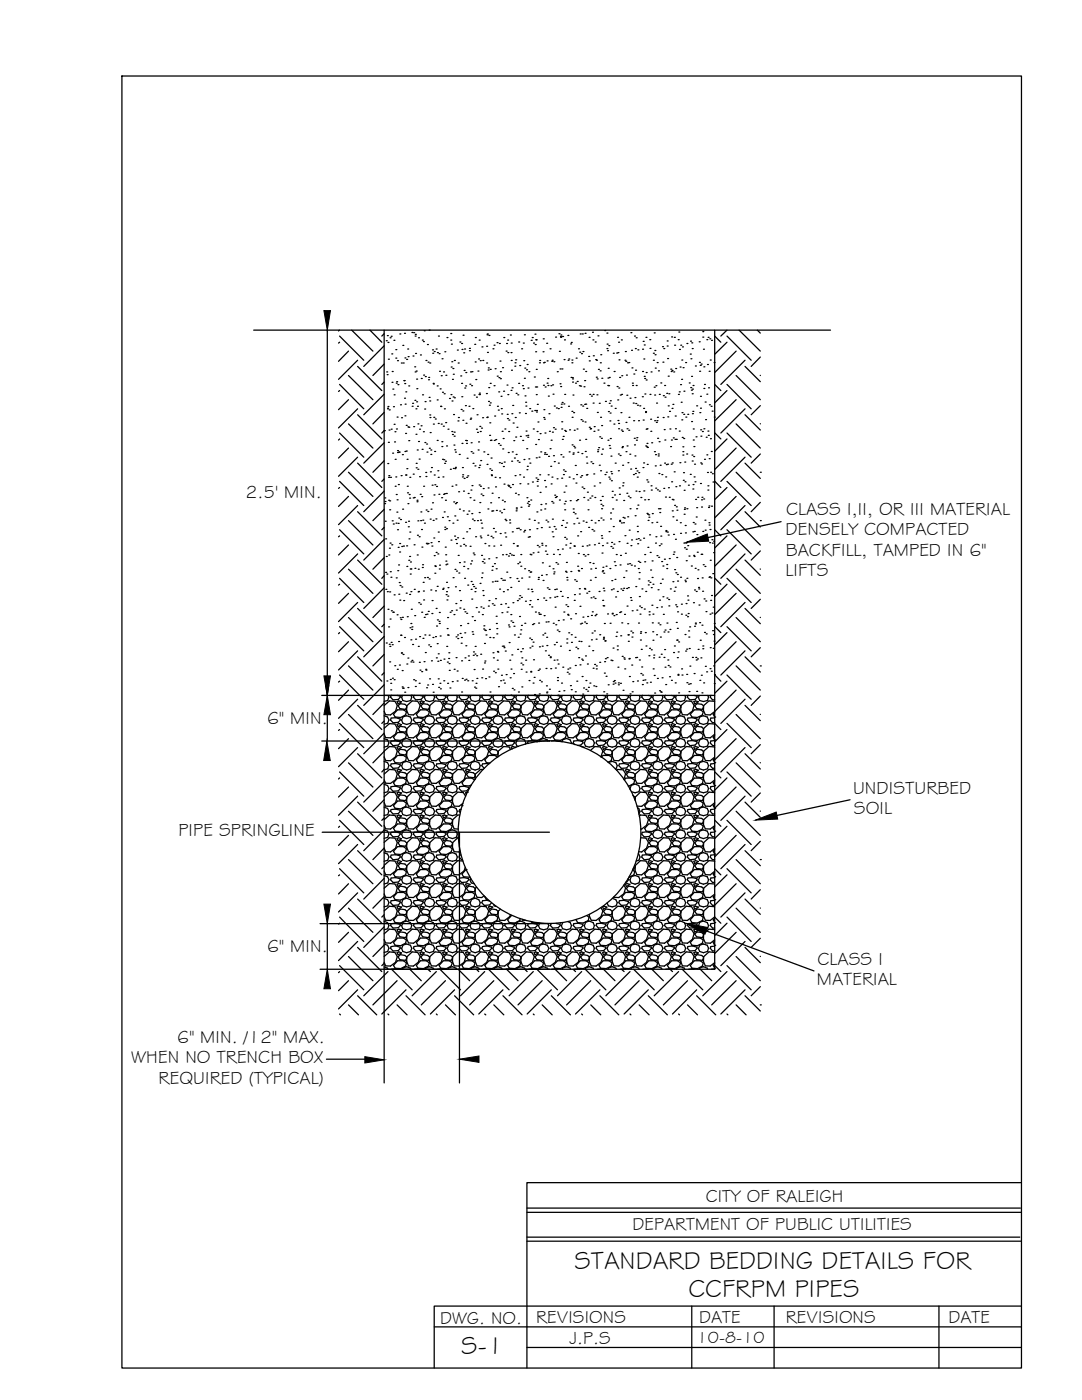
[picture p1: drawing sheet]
<svg xmlns="http://www.w3.org/2000/svg" width="216mm" height="279mm" viewBox="0 0 216 279" stroke-linecap="round" stroke-linejoin="round" font-family="sans-serif">
<defs><g id="words">
<g font-size="5.1">
<text x="114.7" y="253.2">STANDARD BEDDING DETAILS FOR</text>
<text x="137.4" y="258.9">CCFRPM PIPES</text>
<text x="92" y="270.3">S-1</text>
</g>
<g font-size="3.6">
<text x="49" y="99.3">2.5' MIN.</text>
<text x="156.7" y="106.9">DENSELY COMPACTED</text>
<text x="156.9" y="102.8">CLASS I,II, OR III MATERIAL</text>
<text x="156.8" y="110.9">BACKFILL, TAMPED IN 6&quot;</text>
<text x="156.7" y="115">LIFTS</text>
<text x="53.3" y="144.5">6&quot; MIN.</text>
<text x="170.2" y="158.4">UNDISTURBED</text>
<text x="35.6" y="166.8">PIPE SPRINGLINE</text>
<text x="170.4" y="162.5">SOIL</text>
<text x="53.3" y="190">6&quot; MIN.</text>
<text x="163" y="196.7">MATERIAL</text>
<text x="163.1" y="192.6">CLASS I</text>
<text x="35.4" y="208.2">6&quot; MIN. /12&quot; MAX.</text>
<text x="26.2" y="212.2">WHEN NO TRENCH BOX</text>
<text x="31.7" y="216.3">REQUIRED (TYPICAL)</text>
<text x="140.8" y="239.8">CITY OF RALEIGH</text>
<text x="126.2" y="245.5">DEPARTMENT OF PUBLIC UTILITIES</text>
<text x="107" y="264">REVISIONS</text>
<text x="189.3" y="264">DATE</text>
<text x="87.8" y="264.2">DWG. NO.</text>
<text x="113.6" y="268.2">J.P.S</text>
<text x="139.5" y="264">DATE</text>
<text x="156.8" y="264">REVISIONS</text>
</g>
<text font-size="3.3" x="139.1" y="268.1">10-8-10</text>
</g></defs>
<!-- layer: S1|U -->
<path d="M24.3 15.2h179.5v257.8h-179.5zM203.8 236h-98.7v37M105.1 241.1h98.5M105.1 241.9h98.7M105.1 246.9h98.4M105.1 247.7h98.7M86.6 264.8h117.2M105.1 268.9h98.7M138 260.7v12.3M154.5 260.7v12.3M187.4 260.7v12.3M203.8 260.7h-117.2v12.3" fill="none" stroke="#000" stroke-width=".25"/>
<!-- layer: 0 -->
<path d="M64.6 62h1.3l-.6 3.9zM137 108.2l4.1-1.6 .3 1.4zM64.6 134.9h1.3l-.6 3.9zM65 136.8h.6l-.3 2zM65.2 147.9l.7 3.9h-1.3zM65.3 138.8l.6 3.8h-1.3zM150.7 163.7l4.2-1.6 .3 1.4zM65.3 193.4l.6 3.9h-1.3zM64.6 180.4h1.3l-.6 3.9zM136.8 184.2l4.4 .9-.5 1.4zM72.8 210.9l3.9 .6-3.9 .6zM91.7 211.4l3.9-.7v1.3z" fill="#000" stroke="#000" stroke-width=".2"/>
<g fill="none" stroke="#000" stroke-width=".25">
<path d="M50.6 65.9h115.1M65.3 65.9v82M67.7 65.9l-.2 .2M67.8 68.3l-.3 .2M67.8 77.9l-.3 .2M67.8 76.7l4.8 4.9M67.8 67.1l4.8 4.8M69.5 70.1l-2 2M69.5 79.8l-2 2M69.5 74.9l4.9 4.9M70.2 65.9l4.2 4.2M71.4 71.9l-3.9 3.8"/>
<path d="M71.4 73.1l4.8 4.8M73.8 65.9l2.4 2.4M76.7 66.6l-.5 .5M76.7 76.3l-.5 .4M76.7 72.7l-2.3 2.2M76.7 69l-4.1 4.1M76.7 78.7l-4.1 4.1M76.7 65.9v150.2M77.1 68h.1M77.2 74.2h.1M77.2 74.8h.1M77.3 67h.1"/>
<path d="M77.4 68.3h.1M77.5 71.7h.1M77.8 67.4h.1M78 67.1h.1M78.2 70.6h.1M78.2 76.3h.1M78.3 74.1h.1M78.4 77.7h.1M78.6 67.9h.1M78.6 78.8h.1M79 71.5h.1M79 69.8h.1"/>
<path d="M79.1 76.5h.1M79.1 76.2h.1M79.3 72h.1M79.4 76.8h.1M79.8 66.6h.1M80.1 72.4h.1M80.4 68.9h.1M80.5 72.4h.1M80.6 76h.1M80.7 79.5h.1M80.7 66.5h.1M80.8 76.6h.1"/>
<path d="M80.8 71.4h.1M81 78.2h.1M81.1 71.7h.1M81.4 69.7h.1M81.4 71.2h.1M81.6 77h.1M82.2 66.4h.1M82.4 71h.1M82.5 66.4h.1M82.7 73.2h.1M82.8 79.9h.1M82.8 67.1h.1"/>
<path d="M82.8 74.2h.1M82.9 66.7h.1M82.9 70.5h.1M83 74.1h.1M83.1 75.7h.1M83.2 77.6h.1M83.5 67.4h.1M83.9 70.8h.1M84.1 75.5h.1M84.3 67.9h.1M84.3 78.8h.1M84.5 68.2h.1"/>
<path d="M84.5 74.9h.1M84.7 66h.1M84.9 75.2h.1M85 71.9h.1M85.3 68.8h.1M85.4 72.3h.1M85.5 75.8h.1M85.5 75.3h.1M85.6 79.3h.1M85.6 65.9h.1M85.8 72.4h.1M86.3 69.8h.1"/>
<path d="M86.3 70.5h.1M86.4 76.5h.1M86.5 76.6h.1M86.6 70.2h.1M87 69.7h.1M87.2 79.8h.1M87.2 77h.1M87.3 70.4h.1M87.5 67.1h.1M87.6 70.6h.1M87.7 74.1h.1M87.8 77.6h.1"/>
<path d="M88 75h.1M88.2 71.6h.1M88.3 78.3h.1M88.5 74.2h.1M88.6 78.6h.1M88.8 70.2h.1M89 74.9h.1M89.2 67.4h.1M89.7 79.5h.1M89.9 67.9h.1M89.9 66.6h.1M90 78.8h.1"/>
<path d="M90 73.3h.1M90.1 68.7h.1M90.2 72.2h.1M90.3 75.7h.1M90.4 73.5h.1M90.4 79.2h.1M90.5 74.7h.1M90.7 79.4h.1M90.7 71.9h.1M91.3 69.9h.1M91.4 72.4h.1M91.8 68.3h.1"/>
<path d="M91.9 75h.1M92.1 76.5h.1M92.1 68.6h.1M92.1 79.2h.1M92.2 69.7h.1M92.4 66.9h.1M92.5 70.4h.1M92.6 73.9h.1M92.7 69.7h.1M92.7 77.4h.1M92.9 77h.1M92.9 74.4h.1"/>
<path d="M93.7 69.5h.1M93.7 70h.1M93.8 76.7h.1M93.9 74.2h.1M94.1 77h.1M94.2 74.2h.1M94.6 78.8h.1M94.7 68.7h.1M94.8 72.2h.1M94.9 67.4h.1M94.9 75.7h.1M95.1 79.3h.1"/>
<path d="M95.4 74.1h.1M95.5 71.6h.1M95.6 78.7h.1M95.6 67.9h.1M95.7 78.8h.1M95.7 78.5h.1M95.8 72h.1M96.2 69.2h.1M96.3 71.9h.1M97.1 78.5h.1M97.1 69.1h.1M97.1 72.4h.1"/>
<path d="M97.2 66.8h.1M97.2 66.6h.1M97.3 70.3h.1M97.4 73.8h.1M97.4 73.4h.1M97.5 77.4h.1M97.6 66.9h.1M97.8 73.7h.1M97.8 76.5h.1M98.4 69.6h.1M98.6 68.9h.1M98.6 77h.1"/>
<path d="M98.8 73.6h.1M99.2 68.4h.1M99.2 75.1h.1M99.5 78.2h.1M99.6 75.4h.1M99.6 68.6h.1M99.8 72.1h.1M99.9 75.6h.1M99.9 74.2h.1M100 79.1h.1M100.3 73.4h.1M100.5 78.1h.1"/>
<path d="M100.5 67.4h.1M101 70.1h.1M101.1 68.6h.1M101.2 76.8h.1M101.3 67.9h.1M101.3 78.8h.1M101.3 70.4h.1M101.8 66.9h.1M102 70.4h.1M102 77.9h.1M102 68.5h.1M102 71.9h.1"/>
<path d="M102.1 73.9h.1M102.2 77.4h.1M102.7 73.1h.1M102.8 72.4h.1M102.9 71.8h.1M103 78.5h.1M103.3 78.8h.1M103.5 68.3h.1M103.5 76.5h.1M103.7 73h.1M104.1 69.6h.1M104.3 77h.1"/>
<path d="M104.4 68.5h.1M104.4 77.6h.1M104.5 72h.1M104.6 75.5h.1M104.6 66.8h.1M104.7 73.5h.1M104.8 79h.1M105.1 73.8h.1M105.2 72.7h.1M105.4 77.4h.1M105.5 74.2h.1M106 67.9h.1"/>
<path d="M106.2 67.4h.1M106.5 68.5h.1M106.6 75.2h.1M106.8 66.7h.1M106.8 68.8h.1M106.8 77.2h.1M106.9 70.2h.1M106.9 67.8h.1M107 67.8h.1M107 73.7h.1M107 78.8h.1M107.1 77.2h.1"/>
<path d="M107.6 72.4h.1M107.7 71.9h.1M108.4 70.2h.1M108.4 67.6h.1M108.4 72.4h.1M108.4 76.9h.1M108.6 72.3h.1M108.8 77.2h.1M109.1 68.5h.1M109.2 72h.1M109.2 76.5h.1M109.3 75.5h.1"/>
<path d="M109.3 76.9h.1M109.4 79.1h.1M109.8 69.6h.1M109.9 77h.1M110.1 72.1h.1M110.2 71.9h.1M110.3 76.8h.1M110.3 78.7h.1M110.5 72.2h.1M110.9 67.3h.1M111.2 74.2h.1M111.5 66.6h.1"/>
<path d="M111.6 70.1h.1M111.7 73.6h.1M111.7 76.6h.1M111.8 67.2h.1M111.9 77.1h.1M111.9 67.3h.1M111.9 66.9h.1M112.1 73.6h.1M112.3 67.2h.1M112.6 71.8h.1M112.6 67.8h.1M112.7 78.7h.1"/>
<path d="M113.3 66.9h.1M113.4 71.9h.1M113.5 71.6h.1M113.9 68.6h.1M113.9 75.3h.1M114 68.3h.1M114.1 71.9h.1M114.1 72.4h.1M114.2 75.4h.1M114.2 76.3h.1M114.2 75.6h.1M114.3 78.8h.1"/>
<path d="M114.8 76.5h.1M115 71.5h.1M115.2 76.1h.1M115.4 69.6h.1M115.6 77h.1M115.7 70.3h.1M115.8 66.6h.1M115.9 77.1h.1M116 70.6h.1M116.2 66.6h.1M116.3 70.2h.1M116.4 73.7h.1"/>
<path d="M116.5 77.2h.1M116.7 76h.1M116.7 66.5h.1M116.9 74.1h.1M117.5 71.1h.1M117.5 67.3h.1M117.6 72h.1M117.7 78.7h.1M118 79.1h.1M118.2 66.3h.1M118.3 67.8h.1M118.3 78.7h.1"/>
<path d="M118.4 71h.1M118.8 68.3h.1M118.9 71.8h.1M119 75.3h.1M119 71.9h.1M119.1 78.8h.1M119.2 75.6h.1M119.3 67h.1M119.4 73.7h.1M119.7 74h.1M119.8 72.4h.1M119.9 70.8h.1"/>
<path d="M120.1 75.5h.1M120.5 76.5h.1M120.7 66h.1M121.1 66.5h.1M121.1 69.6h.1M121.1 68.7h.1M121.2 70h.1M121.3 76.9h.1M121.3 75.5h.1M121.4 73.5h.1M121.4 77h.1M121.5 69h.1"/>
<path d="M121.6 75.3h.1M121.8 80h.1M122.4 70.5h.1M122.5 74.1h.1M123 70.5h.1M123.1 77.1h.1M123.2 67.3h.1M123.3 79.8h.1M123.3 70.4h.1M123.4 68.3h.1M123.5 77.4h.1M123.5 71.8h.1"/>
<path d="M123.6 75.3h.1M123.8 78.8h.1M124 67.8h.1M124 78.7h.1M124.1 75h.1M124.7 71.9h.1M124.8 70.2h.1M124.9 72.1h.1M125 74.9h.1M125.1 78.9h.1M125.2 72.4h.1M125.5 72.4h.1"/>
<path d="M125.7 79.5h.1M125.9 66.4h.1M126 69.9h.1M126.1 73.4h.1M126.2 76.5h.1M126.2 76.9h.1M126.5 74.6h.1M126.6 67.1h.1M126.7 79.3h.1M126.8 69.6h.1M126.8 73.9h.1M126.9 76.9h.1"/>
<path d="M126.9 67.4h.1M127.3 69.8h.1M128.2 79.2h.1M128.2 69.7h.1M128.2 74.1h.1M128.3 68.1h.1M128.5 71.6h.1M128.6 75.1h.1M128.6 68.8h.1M128.6 75.5h.1M128.7 78.6h.1M128.9 67.3h.1"/>
<path d="M128.9 74.4h.1M128.9 75.8h.1M129.7 67.8h.1M129.7 69.5h.1M129.7 78.7h.1M129.9 74.2h.1M130.4 71.9h.1M130.4 70.5h.1M130.5 66.4h.1M130.5 77.3h.1M130.6 78.8h.1M130.7 69.9h.1"/>
<path d="M130.7 70.8h.1M130.8 73.5h.1M130.9 77h.1M131.1 72.4h.1M131.4 74h.1M131.6 78.7h.1M131.9 76.4h.1M132.2 69.2h.1M132.3 72.3h.1M132.4 79h.1M132.4 69.6h.1M132.6 76.9h.1"/>
<path d="M132.7 79.3h.1M133 78.5h.1M133.1 68h.1M133.1 69.1h.1M133.2 71.6h.1M133.3 75.1h.1M133.5 78.6h.1M133.8 73.7h.1M133.9 74.1h.1M134 67.2h.1M134.1 73.9h.1M134.4 74.2h.1"/>
<path d="M134.6 67.3h.1M134.6 68.9h.1M134.8 73.5h.1M135.3 67.8h.1M135.4 78.7h.1M135.5 66.3h.1M135.5 78.2h.1M135.6 69.7h.1M135.7 73.3h.1M135.8 76.8h.1M135.8 68.9h.1M136 75.7h.1"/>
<path d="M136 71.9h.1M136.2 69.2h.1M136.3 73.4h.1M136.5 78.1h.1M136.8 72.4h.1M137.1 68.6h.1M137.5 76.4h.1M137.7 70.7h.1M137.8 68.1h.1M137.8 77.4h.1M137.9 71.6h.1M138 77.9h.1"/>
<path d="M138 75.1h.1M138 68.4h.1M138.1 78.6h.1M138.1 69.6h.1M138.2 77.7h.1M138.3 76.9h.1M138.8 73h.1M139.5 68.2h.1M139.6 72.3h.1M139.6 74.1h.1M139.7 72.9h.1M139.8 79.1h.1"/>
<path d="M139.9 72.7h.1M140.2 66.2h.1M140.2 67.3h.1M140.4 69.7h.1M140.4 73.2h.1M140.4 77.5h.1M140.6 76.7h.1M141 78.7h.1M141 67.8h.1M141.2 72.7h.1M141.3 67.3h.1M141.4 77.4h.1"/>
<path d="M141.5 74.1h.1M141.6 67.6h.1M141.7 71.9h.1M142 67.9h.1M142.5 72.4h.1M142.6 65.9v127.5h-78.7M142.6 76.7l1.2 1.2M142.6 67.1l1.2 1.2M145.1 77.9l-2.5 2.5M145.1 65.9l-1.3 1.2M145.1 68.3l-2.5 2.4M145.1 76.7l4.8 4.9"/>
<path d="M145.1 67.1l4.8 4.8M146.9 70.1l-4.3 4.3M146.9 79.8l-4.3 4.2M146.9 74.9l4.8 4.9M147.5 65.9l4.2 4.2M148.7 71.9l-4.9 4.8M148.7 73.1l3 3.1M151.1 65.9l.6 .6M151.7 74.9h.1M151.7 71.3l-1.8 1.8M67.8 87.6l-.3 .2M67.8 97.3l-.3 .2"/>
<path d="M67.8 96.1l4.8 4.8M67.8 86.4l4.8 4.8M69.5 89.4l-2 2M69.5 99.1l-2 2M69.5 94.2l4.9 4.9M69.5 84.6l4.9 4.8M71.4 81.6l-3.9 3.8M71.4 91.2l-3.9 3.9M71.4 92.4l4.8 4.9M71.4 82.8l4.8 4.8M76.7 86l-.5 .4M76.7 95.6l-.5 .5"/>
<path d="M76.7 82.3l-2.3 2.3M76.7 92l-2.3 2.2M76.7 88.4l-4.1 4M76.7 98l-4.1 4.1M76.7 86h.1M76.8 99.4h.1M77.3 81.6h.1M77.3 81.5h.1M77.4 92.5h.1M77.4 81.1h.1M77.5 88.3h.1M77.5 95.3h.1"/>
<path d="M77.5 99.8h.1M77.6 94.9h.1M77.6 85.8h.1M77.7 81.8h.1M77.8 100h.1M77.9 95.3h.1M78 85.7h.1M78.3 90.4h.1M78.5 81.2h.1M78.6 84.7h.1M78.7 88.2h.1M78.8 86.2h.1"/>
<path d="M78.9 91.7h.1M78.9 97h.1M79 95.2h.1M79.1 98.7h.1M79.1 85.6h.1M79.2 99.8h.1M79.2 83.2h.1M79.3 90.3h.1M79.3 89.9h.1M79.5 96.7h.1M79.5 90.2h.1M79.7 90.2h.1"/>
<path d="M79.9 80.8h.1M80 94.9h.1M80.1 83.4h.1M80.3 90.7h.1M80.8 83h.1M80.8 90.1h.1M80.8 80.7h.1M80.9 86.5h.1M81 94.8h.1M81.1 90h.1M81.1 84.9h.1M81.2 93.5h.1"/>
<path d="M81.2 91.7h.1M81.3 97h.1M81.3 98.4h.1M81.4 85.2h.1M81.6 85.3h.1M81.6 87.9h.1M81.6 98.7h.1M81.7 99.4h.1M81.8 95.3h.1M82.2 81.1h.1M82.3 80.5h.1M82.5 94.6h.1"/>
<path d="M82.5 99.4h.1M82.5 85.1h.1M82.7 99.3h.1M83 81.6h.1M83 86.7h.1M83 92.5h.1M83 93.4h.1M83.1 80.2h.1M83.2 99.8h.1M83.3 89.8h.1M83.3 81.1h.1M83.4 84.6h.1"/>
<path d="M83.4 93.7h.1M83.5 88.1h.1M83.6 91.6h.1M83.7 95.1h.1M83.7 85.7h.1M83.8 98.7h.1M84 85h.1M84.1 99.1h.1M84.2 89.7h.1M84.5 86.2h.1M84.5 97h.1M84.7 81.6h.1"/>
<path d="M84.8 88.3h.1M84.8 80.2h.1M84.9 94.3h.1M85 95.1h.1M85.1 88.6h.1M85.2 90.2h.1M85.7 89.5h.1M85.8 82.8h.1M85.8 80h.1M85.8 83.3h.1M85.8 86.3h.1M85.9 94.2h.1"/>
<path d="M86 89.8h.1M86 90.7h.1M86.1 93.3h.1M86.2 96.8h.1M86.5 84.6h.1M86.6 83.3h.1M86.6 98.8h.1M86.6 94.8h.1M86.7 90.1h.1M86.8 96.7h.1M86.9 83.6h.1M87.1 97.1h.1"/>
<path d="M87.2 87.9h.1M87.4 94h.1M87.4 84.5h.1M87.4 95.3h.1M87.6 98.7h.1M87.9 81.1h.1M88 81.1h.1M88 84.6h.1M88.1 99.3h.1M88.2 88.2h.1M88.2 89.1h.1M88.3 91.7h.1"/>
<path d="M88.4 95.2h.1M88.5 85.1h.1M88.5 98.7h.1M88.5 91.8h.1M88.7 81.6h.1M88.7 92.5h.1M88.7 98.5h.1M88.9 99.8h.1M88.9 92h.1M88.9 84.3h.1M89.1 98.5h.1M89.1 89h.1"/>
<path d="M89.4 85.7h.1M89.9 93.7h.1M90.2 86.1h.1M90.2 97h.1M90.2 80h.1M90.3 86.7h.1M90.5 93.5h.1M90.5 82.7h.1M90.6 88.8h.1M90.6 86.2h.1M90.6 87.1h.1M90.7 89.8h.1"/>
<path d="M90.8 93.5h.1M90.9 93.3h.1M90.9 90.2h.1M91 96.8h.1M91.4 84h.1M91.5 83.3h.1M91.5 98.1h.1M91.6 90.7h.1M92 81.7h.1M92.2 88.5h.1M92.3 93.3h.1M92.3 95.2h.1"/>
<path d="M92.3 94.8h.1M92.4 83.9h.1M92.4 82h.1M92.5 98h.1M92.6 95.5h.1M92.9 81h.1M92.9 87.9h.1M93 84.5h.1M93.1 87.9h.1M93.1 88.5h.1M93.1 95.3h.1M93.2 91.5h.1"/>
<path d="M93.3 95h.1M93.4 98.5h.1M93.6 81.1h.1M93.8 99.3h.1M93.8 83.7h.1M93.9 83.5h.1M94 97.8h.1M94 88.4h.1M94 90.1h.1M94.2 96.9h.1M94.3 81.5h.1M94.3 90.4h.1"/>
<path d="M94.4 92.5h.1M94.6 99.8h.1M94.8 93h.1M95.1 85.7h.1M95.2 82.8h.1M95.3 86.3h.1M95.4 89.8h.1M95.5 88.2h.1M95.5 93.3h.1M95.6 96.8h.1M95.7 92.9h.1M95.7 85.1h.1"/>
<path d="M95.8 86.1h.1M95.9 97h.1M95.9 91.9h.1M96 98.6h.1M96.1 85.4h.1M96.3 83.4h.1M96.3 98.9h.1M96.4 97.5h.1M96.5 90.2h.1M97.1 83.3h.1M97.2 92.7h.1M97.2 83.2h.1"/>
<path d="M97.3 90.7h.1M97.4 97.4h.1M97.5 80.1h.1M97.6 80.9h.1M97.7 86.9h.1M97.7 84.4h.1M97.7 93.6h.1M97.8 80.4h.1M97.9 87.9h.1M98 91.4h.1M98 87.9h.1M98 94.8h.1"/>
<path d="M98.1 94.9h.1M98.1 93.9h.1M98.2 98.4h.1M98.6 87.9h.1M98.7 83h.1M98.8 95.3h.1M98.9 97.2h.1M98.9 87.7h.1M99.3 81.1h.1M99.4 81.8h.1M99.5 99.3h.1M99.5 88.5h.1"/>
<path d="M99.6 92.3h.1M99.7 95.3h.1M99.8 88.9h.1M100 81.5h.1M100.1 92.5h.1M100.1 82.6h.1M100.2 86.1h.1M100.2 99.8h.1M100.3 89.6h.1M100.4 87.5h.1M100.4 93.1h.1M100.6 96.6h.1"/>
<path d="M100.6 92.2h.1M100.7 85.6h.1M101.2 82.7h.1M101.2 83.5h.1M101.3 96.8h.1M101.4 90.3h.1M101.5 97h.1M101.5 86.1h.1M101.5 83.8h.1M101.8 97.3h.1M102.1 92h.1M102.1 82.6h.1"/>
<path d="M102.2 90.2h.1M102.3 96.7h.1M102.3 80.9h.1M102.4 84.4h.1M102.5 87.9h.1M102.6 91.4h.1M102.8 94.9h.1M102.8 83.3h.1M102.9 98.4h.1M102.9 87.2h.1M103 90.7h.1M103.2 85.3h.1"/>
<path d="M103.2 92h.1M103.4 98.7h.1M103.6 92.3h.1M103.6 82.4h.1M103.7 94.8h.1M103.7 96.5h.1M103.8 87.1h.1M104.3 87.9h.1M104.5 95.2h.1M104.5 91.7h.1M104.8 82.5h.1M104.9 80.3h.1"/>
<path d="M104.9 81h.1M105 86h.1M105 87h.1M105.1 89.5h.1M105.1 99.3h.1M105.1 93.7h.1M105.2 93.1h.1M105.3 96.6h.1M105.3 86.9h.1M105.3 87.3h.1M105.5 91.6h.1M105.7 81.5h.1"/>
<path d="M105.7 92.4h.1M105.9 99.8h.1M106.1 82.1h.1M106.2 96.2h.1M106.4 85.6h.1M106.7 81.9h.1M106.9 88.7h.1M107 95.4h.1M107 91.4h.1M107 81.9h.1M107 82.2h.1M107.2 96.1h.1"/>
<path d="M107.2 86.1h.1M107.2 80.7h.1M107.2 97h.1M107.3 95.7h.1M107.3 84.2h.1M107.4 87.7h.1M107.6 91.2h.1M107.7 94.8h.1M107.8 98.3h.1M107.8 86.5h.1M107.9 90.2h.1M108.5 83.3h.1"/>
<path d="M108.5 81.8h.1M108.6 83.7h.1M108.7 95.9h.1M108.7 90.6h.1M108.7 90.4h.1M108.7 86.4h.1M108.9 97.2h.1M109 90.7h.1M109.4 94.8h.1M109.5 91.1h.1M109.5 82.6h.1M109.6 86.1h.1"/>
<path d="M109.8 89.5h.1M109.9 93.1h.1M110 96.6h.1M110 87.9h.1M110.1 95.2h.1M110.2 86.2h.1M110.4 90.9h.1M110.4 85.4h.1M110.6 81h.1M110.6 92.1h.1M110.7 98.8h.1M110.8 85.7h.1"/>
<path d="M110.8 99.3h.1M111 81.4h.1M111 99.1h.1M111.2 95.6h.1M111.4 92.4h.1M111.4 81.5h.1M111.6 99.8h.1M111.9 90.7h.1M112 81.3h.1M112 80.7h.1M112.1 84.2h.1M112.1 95.4h.1"/>
<path d="M112.1 85.6h.1M112.2 80.3h.1M112.2 87.7h.1M112.3 91.2h.1M112.4 87.1h.1M112.4 94.7h.1M112.4 93.8h.1M112.5 80.6h.1M112.6 98.2h.1M112.7 85.9h.1M112.8 94.1h.1M112.8 86.1h.1"/>
<path d="M112.9 97h.1M113.4 81.1h.1M113.6 95.2h.1M113.6 90.2h.1M113.7 85.8h.1M113.8 99.9h.1M114.1 82.1h.1M114.2 83.3h.1M114.2 88.8h.1M114.3 90.6h.1M114.4 90.4h.1M114.4 95.6h.1"/>
<path d="M114.5 82.4h.1M114.5 89.1h.1M114.6 85.9h.1M114.7 89.4h.1M114.8 92.9h.1M114.9 96.4h.1M115 99.9h.1M115 94.7h.1M115.1 85.6h.1M115.3 99.7h.1M115.3 90.3h.1M115.6 87.9h.1"/>
<path d="M115.8 95.2h.1M115.9 80.8h.1M115.9 83.7h.1M116.1 94.9h.1M116.1 90.5h.1M116.1 97.2h.1M116.2 84h.1M116.3 81h.1M116.5 99.3h.1M116.5 97.5h.1M116.7 80.7h.1M116.7 84.2h.1"/>
<path d="M116.8 90.1h.1M116.9 87.7h.1M116.9 80.7h.1M117 91.2h.1M117 94.8h.1M117.1 92.4h.1M117.1 81.5h.1M117.1 94.7h.1M117.2 98.2h.1M117.3 99.8h.1M117.6 85.3h.1M117.7 99.4h.1"/>
<path d="M117.8 85.6h.1M117.8 85.5h.1M117.9 92.2h.1M118.1 99h.1M118.3 92.5h.1M118.3 80.4h.1M118.5 94.6h.1M118.5 86.1h.1M118.6 85.1h.1M118.6 97h.1M118.7 99.3h.1M119.2 82.3h.1"/>
<path d="M119.2 90.1h.1M119.3 89.8h.1M119.3 85.8h.1M119.5 89.3h.1M119.6 92.9h.1M119.6 80.5h.1M119.7 96.4h.1M119.7 87.2h.1M119.8 99.9h.1M119.8 83.3h.1M119.8 94h.1M120 90.6h.1"/>
<path d="M120 87.5h.1M120 84.9h.1M120.2 99.1h.1M120.2 89.6h.1M120.7 94.7h.1M120.8 80.1h.1M121 94.2h.1M121.3 87.9h.1M121.4 82.1h.1M121.5 95.2h.1M121.6 80.5h.1M121.6 88.9h.1"/>
<path d="M121.7 95.6h.1M121.7 84h.1M121.7 89.5h.1M121.7 82.4h.1M121.8 87.5h.1M121.9 91h.1M121.9 94.1h.1M121.9 81h.1M122 95.9h.1M122 94.5h.1M122.2 98.1h.1M122.2 99.3h.1"/>
<path d="M122.5 84.6h.1M122.6 98.8h.1M122.8 81.5h.1M122.8 92.4h.1M123 99.8h.1M123.3 83.9h.1M123.4 94h.1M123.4 90.6h.1M123.4 84.5h.1M123.4 85.6h.1M123.6 97.4h.1M123.6 98.7h.1"/>
<path d="M123.7 90.9h.1M123.9 82.4h.1M124 85.8h.1M124.1 89.3h.1M124.2 89.1h.1M124.2 86.1h.1M124.2 92.9h.1M124.2 97h.1M124.3 96.4h.1M124.4 99.9h.1M124.9 84.3h.1M124.9 90.1h.1"/>
<path d="M125.1 98.4h.1M125.1 89h.1M125.1 85.6h.1M125.3 92.3h.1M125.4 99h.1M125.5 85.9h.1M125.5 83.3h.1M125.7 90.6h.1M125.7 99.3h.1M125.8 93.6h.1M126.4 80.4h.1M126.4 94.7h.1"/>
<path d="M126.4 84h.1M126.6 87.5h.1M126.6 88.8h.1M126.7 91h.1M126.8 94.5h.1M126.8 93.5h.1M126.9 80.5h.1M126.9 98h.1M127 87.9h.1M127.1 87.3h.1M127.1 94h.1M127.2 95.2h.1"/>
<path d="M127.2 80.9h.1M127.4 84h.1M127.5 94.3h.1M127.5 98.1h.1M127.7 81h.1M127.9 99.3h.1M128.3 93.3h.1M128.3 83.8h.1M128.4 81.5h.1M128.4 92.4h.1M128.5 98h.1M128.6 99.8h.1"/>
<path d="M128.8 82.1h.1M128.8 82.3h.1M128.8 89h.1M128.9 85.7h.1M129 89.2h.1M129.1 95.8h.1M129.1 88.5h.1M129.1 85.6h.1M129.1 92.7h.1M129.2 89.3h.1M129.3 96.2h.1M129.4 99.7h.1"/>
<path d="M129.8 83.7h.1M129.9 86.1h.1M129.9 97h.1M129.9 97.8h.1M130 88.4h.1M130.6 90.1h.1M130.6 84h.1M130.8 93h.1M130.8 90.7h.1M130.8 97.4h.1M131 84.3h.1M131 80.4h.1"/>
<path d="M131.1 84h.1M131.2 83.3h.1M131.2 97.8h.1M131.2 87.5h.1M131.3 91h.1M131.3 90.6h.1M131.5 94.5h.1M131.5 88.2h.1M131.6 98h.1M131.7 92.9h.1M132.1 94.7h.1M132.3 83.3h.1"/>
<path d="M132.4 97.5h.1M132.5 85.7h.1M132.6 92.4h.1M132.7 87.8h.1M132.8 99.2h.1M132.8 95.2h.1M133 92.7h.1M133.2 92.6h.1M133.3 83.2h.1M133.3 81h.1M133.4 97.3h.1M133.5 99.2h.1"/>
<path d="M133.6 82.1h.1M133.7 85.6h.1M133.8 89.1h.1M133.9 92.6h.1M134 87.8h.1M134 96.2h.1M134.1 81.5h.1M134.1 99.7h.1M134.1 92.4h.1M134.3 80.7h.1M134.3 99.8h.1M134.4 87.4h.1"/>
<path d="M134.5 94.2h.1M134.7 87.7h.1M134.7 83h.1M134.8 85.6h.1M134.9 97.1h.1M134.9 87.7h.1M135.5 86h.1M135.6 97h.1M135.7 92.3h.1M135.9 80.3h.1M136 83.8h.1M136.1 82.4h.1"/>
<path d="M136.1 87.3h.1M136.3 90.8h.1M136.3 90.1h.1M136.3 89.2h.1M136.3 95.9h.1M136.4 94.3h.1M136.4 87.5h.1M136.4 82.7h.1M136.5 97.8h.1M136.6 92.2h.1M136.7 96.2h.1M136.8 83.2h.1"/>
<path d="M137 90.6h.1M137.2 82.7h.1M137.4 96.8h.1M137.7 94.7h.1M138 84.1h.1M138.1 90.8h.1M138.1 92h.1M138.2 82.6h.1M138.2 82.1h.1M138.2 97.6h.1M138.3 96.7h.1M138.3 85.6h.1"/>
<path d="M138.3 87.8h.1M138.4 91.1h.1M138.5 89.1h.1M138.5 95.2h.1M138.6 92.6h.1M138.7 96.2h.1M138.8 99.7h.1M138.9 87.2h.1M139 81h.1M139.2 99.2h.1M139.6 82.4h.1M139.8 96.5h.1"/>
<path d="M139.8 81.5h.1M139.8 92.4h.1M139.8 85.8h.1M139.9 87.1h.1M140 99.8h.1M140 92.6h.1M140.1 99.2h.1M140.2 86.1h.1M140.4 99.6h.1M140.4 85.6h.1M140.6 91.7h.1M140.7 80.2h.1"/>
<path d="M140.8 83.7h.1M140.9 87.3h.1M141 90.8h.1M141.2 94.3h.1M141.3 97.8h.1M141.3 86h.1M141.3 97h.1M141.3 86.9h.1M141.5 91.5h.1M141.5 80.8h.1M141.8 87.6h.1M141.8 94.2h.1"/>
<path d="M141.9 81.1h.1M141.9 90.1h.1M142.1 82.1h.1M142.1 94.5h.1M142.3 96.2h.1M142.5 83.2h.1M142.6 96l1.2 1.3M142.6 86.4l1.2 1.2M145.1 87.6l-2.5 2.5M145.1 97.3l-2.5 2.4M145.1 96.1l4.8 4.8M145.1 86.4l4.8 4.8"/>
<path d="M146.9 89.4l-4.3 4.3M146.9 99.1l-4.3 4.2M146.9 94.2l4.8 4.9M146.9 84.6l4.8 4.8M148.7 81.6l-4.9 4.8M148.7 91.2l-4.9 4.9M148.7 92.4l3 3.1M148.7 82.8l3 3M151.7 94.2h.1M151.7 81l-1.8 1.8M151.7 84.6h.1M151.7 90.6l-1.8 1.8"/>
<path d="M67.8 106.9l-.3 .2M67.8 116.6l-.3 .2M67.8 115.4l4.8 4.8M67.8 105.7l4.8 4.8M69.5 108.8l-2 2M69.5 118.4l-2 2M69.5 113.6l4.9 4.8M69.5 103.9l4.9 4.9M71.4 100.9l-3.9 3.8M71.4 110.5l-3.9 3.9M71.4 111.8l4.8 4.8M71.4 102.1l4.8 4.8"/>
<path d="M76.7 105.3l-.5 .4M76.7 114.9l-.5 .5M76.7 101.7l-2.3 2.2M76.7 111.3l-2.3 2.3M76.7 107.7l-4.1 4.1M76.7 117.3l-4.1 4.1M76.7 100.5h.1M76.8 100.1h.1M76.9 104h.1M76.9 107.5h.1M76.9 114.2h.1M77 117.6h.1"/>
<path d="M77.1 111.1h.1M77.2 114.6h.1M77.3 118.1h.1M77.6 110.8h.1M77.7 109.4h.1M77.8 118.1h.1M77.8 101.7h.1M77.8 108.4h.1M77.9 114.1h.1M78 115.2h.1M78.2 108.7h.1M78.3 103.9h.1"/>
<path d="M78.5 104.6h.1M78.6 118.7h.1M79 104.4h.1M79.1 115.3h.1M79.2 102.2h.1M79.3 105.7h.1M79.4 113.9h.1M79.4 109.2h.1M79.4 104.5h.1M79.5 112.7h.1M79.6 118.6h.1M79.6 103.4h.1"/>
<path d="M79.7 116.3h.1M79.7 108.5h.1M79.7 110.2h.1M79.8 119.8h.1M79.8 116.9h.1M79.9 103.7h.1M80.2 109.1h.1M80.2 117.2h.1M80.3 101.6h.1M80.5 109h.1M80.5 119.9h.1M80.9 104.2h.1"/>
<path d="M81.1 118.4h.1M81.1 108.9h.1M81.2 113h.1M81.4 100.5h.1M81.5 105.1h.1M81.5 104h.1M81.6 111.8h.1M81.6 107.5h.1M81.7 111.1h.1M81.7 118.6h.1M81.8 106.2h.1M81.9 114.6h.1"/>
<path d="M81.9 113.6h.1M81.9 112.2h.1M82 118.1h.1M82 113.6h.1M82.6 108.7h.1M82.7 117.6h.1M82.8 113.4h.1M83.2 100.1h.1M83.3 110.8h.1M83.3 106.8h.1M83.4 103.9h.1M83.4 118.1h.1"/>
<path d="M83.5 113.6h.1M83.5 118h.1M83.6 107.1h.1M83.9 103.9h.1M84 102.2h.1M84.1 105.7h.1M84.2 109.2h.1M84.3 113.3h.1M84.3 112.7h.1M84.4 103.8h.1M84.4 116.2h.1M84.5 118h.1"/>
<path d="M84.5 119.7h.1M84.7 104.4h.1M84.7 115.3h.1M85 101.8h.1M85.1 108.4h.1M85.2 108.6h.1M85.3 115.2h.1M85.4 102.1h.1M85.4 108.5h.1M85.6 115.5h.1M85.8 103.6h.1M86 117.7h.1"/>
<path d="M86 108.3h.1M86 101.6h.1M86.2 109h.1M86.2 119.9h.1M86.3 100.3h.1M86.4 103.9h.1M86.6 107.4h.1M86.6 110.9h.1M86.8 114.4h.1M86.8 112.9h.1M86.9 113h.1M86.9 117.9h.1"/>
<path d="M87 103.6h.1M87 110.3h.1M87.2 117h.1M87.4 110.5h.1M87.4 106.2h.1M87.5 108.1h.1M87.7 113.6h.1M87.7 112.8h.1M88.3 103.3h.1M88.3 117.6h.1M88.4 117.4h.1M88.6 102.2h.1"/>
<path d="M88.8 105.7h.1M88.8 105.2h.1M88.8 109.2h.1M88.9 110.7h.1M89 112.7h.1M89 112h.1M89 118.7h.1M89.1 116.2h.1M89.1 118.1h.1M89.1 105.5h.1M89.2 119.7h.1M89.2 112.6h.1"/>
<path d="M89.3 103.1h.1M89.4 119h.1M89.4 117.3h.1M89.6 103.9h.1M90 107.8h.1M90.4 104.4h.1M90.4 115.3h.1M90.5 100.2h.1M90.7 107h.1M90.7 103h.1M90.8 113.6h.1M90.9 117.1h.1"/>
<path d="M90.9 100.5h.1M90.9 107.7h.1M91.1 100.3h.1M91.1 108.5h.1M91.1 114h.1M91.2 103.8h.1M91.3 107.3h.1M91.4 110.8h.1M91.6 114.4h.1M91.7 117.9h.1M91.7 112.3h.1M91.7 101.6h.1"/>
<path d="M91.8 109h.1M91.9 119.9h.1M92.4 107.5h.1M92.4 102h.1M92.5 113h.1M92.5 108.6h.1M92.6 112.2h.1M92.7 115.4h.1M92.9 108.9h.1M93.1 106.1h.1M93.2 102.6h.1M93.3 116.8h.1"/>
<path d="M93.3 113.5h.1M93.5 102h.1M93.7 105.5h.1M93.8 109h.1M93.9 112.5h.1M94 116h.1M94 117.6h.1M94.1 111.9h.1M94.1 119.6h.1M94.1 102.5h.1M94.3 103.6h.1M94.3 116.6h.1"/>
<path d="M94.4 110.4h.1M94.5 117.1h.1M94.6 110.7h.1M94.6 103.9h.1M94.8 118.1h.1M94.9 117.4h.1M94.9 107.1h.1M95.3 103.9h.1M95.6 102.3h.1M95.7 100.3h.1M95.8 116.4h.1M95.8 107h.1"/>
<path d="M95.9 103.8h.1M96 107.3h.1M96 104.4h.1M96.1 110.8h.1M96.1 115.3h.1M96.2 105.4h.1M96.2 114.4h.1M96.3 112.1h.1M96.3 117.9h.1M96.4 118.8h.1M96.5 111.6h.1M96.6 112.4h.1"/>
<path d="M96.8 108.5h.1M97.3 106.8h.1M97.4 101.6h.1M97.5 111.5h.1M97.5 108.9h.1M97.6 119.9h.1M97.9 100.3h.1M98 107h.1M98.1 102h.1M98.2 113.8h.1M98.2 116.1h.1M98.2 113h.1"/>
<path d="M98.3 102h.1M98.3 107.3h.1M98.5 105.5h.1M98.5 109h.1M98.7 112.5h.1M98.8 116h.1M98.8 106.1h.1M98.9 119.5h.1M99 111.3h.1M99 113.5h.1M99 101.9h.1M99.2 116h.1"/>
<path d="M99.7 117.6h.1M99.7 102h.1M99.8 106.5h.1M99.9 108.8h.1M100 115.5h.1M100.1 102.3h.1M100.3 110.7h.1M100.3 115.8h.1M100.4 118.1h.1M100.5 101.7h.1M100.7 100.1h.1M100.7 115.8h.1"/>
<path d="M100.7 106.4h.1M100.8 103.6h.1M100.9 107.2h.1M101 103.9h.1M101 110.7h.1M101.1 114.2h.1M101.2 117.7h.1M101.5 111h.1M101.7 103.8h.1M101.7 104.4h.1M101.7 110.5h.1M101.8 115.3h.1"/>
<path d="M101.9 117.2h.1M102.1 110.8h.1M102.2 106.1h.1M102.4 110.8h.1M102.4 108.5h.1M103 102h.1M103 101.4h.1M103 101.6h.1M103.1 105.5h.1M103.2 115.5h.1M103.2 109h.1M103.2 108.9h.1"/>
<path d="M103.2 119.9h.1M103.3 112.5h.1M103.4 116h.1M103.4 105.4h.1M103.6 119.5h.1M103.7 112.2h.1M103.7 118.9h.1M103.8 105.7h.1M103.9 110.7h.1M103.9 113h.1M104 101.2h.1M104 119.2h.1"/>
<path d="M104.1 115.4h.1M104.5 106.1h.1M104.7 105.8h.1M104.7 113.5h.1M104.8 120h.1M105.2 100.4h.1M105.4 117.6h.1M105.4 107.2h.1M105.4 100.1h.1M105.4 101h.1M105.5 113.9h.1M105.6 103.6h.1"/>
<path d="M105.6 115.2h.1M105.6 100.7h.1M105.6 107.1h.1M105.6 105.7h.1M105.8 110.6h.1M105.8 119.9h.1M105.8 114.2h.1M105.9 114.1h.1M105.9 110.7h.1M106 117.6h.1M106.2 118.1h.1M106.4 110.3h.1"/>
<path d="M106.6 103.9h.1M107.1 105.5h.1M107.1 102.2h.1M107.2 108.9h.1M107.3 119.6h.1M107.3 110.2h.1M107.4 104.4h.1M107.4 115.6h.1M107.4 115.2h.1M107.6 109.1h.1M107.9 101.8h.1M107.9 100.7h.1"/>
<path d="M108 105.3h.1M108.1 114.8h.1M108.1 108.4h.1M108.1 108.8h.1M108.2 112.3h.1M108.4 115.8h.1M108.5 119.4h.1M108.7 101.6h.1M108.8 110h.1M108.9 100.6h.1M108.9 108.9h.1M108.9 119.8h.1"/>
<path d="M109 103.8h.1M109 114.7h.1M109.1 110.6h.1M109.2 117.3h.1M109.3 104.2h.1M109.5 117.6h.1M109.6 105.2h.1M109.6 113h.1M109.7 119.3h.1M110.1 100.1h.1M110.2 106.1h.1M110.2 103.6h.1"/>
<path d="M110.3 107.1h.1M110.3 100.4h.1M110.3 113.5h.1M110.4 110.6h.1M110.5 114.5h.1M110.6 114.1h.1M110.6 105.1h.1M110.7 117.7h.1M110.7 119.2h.1M110.9 105.6h.1M110.9 112.3h.1M111 117.6h.1"/>
<path d="M111.1 119.1h.1M111.3 109.7h.1M111.3 112.6h.1M111.6 110.7h.1M111.8 118h.1M112 104.9h.1M112.2 119h.1M112.2 109.6h.1M112.3 103.9h.1M112.6 100.6h.1M112.7 101.7h.1M112.7 107.2h.1"/>
<path d="M112.8 105.3h.1M112.8 100h.1M112.8 114h.1M112.9 108.8h.1M113 114.2h.1M113 112.2h.1M113 107.6h.1M113.1 104.4h.1M113.1 115.2h.1M113.1 115.8h.1M113.2 119.3h.1M113.7 109.4h.1"/>
<path d="M113.8 108.4h.1M113.9 114.1h.1M114.4 101.6h.1M114.4 102.2h.1M114.5 104.5h.1M114.5 108.9h.1M114.6 119.8h.1M114.6 109h.1M114.6 118.7h.1M114.7 115.7h.1M114.8 102.5h.1M115 116h.1"/>
<path d="M115.1 103.4h.1M115.3 106.9h.1M115.3 113h.1M115.4 110.5h.1M115.4 113.8h.1M115.5 114h.1M115.5 104.4h.1M115.6 117.5h.1M115.6 118.5h.1M115.9 106.1h.1M116 113.5h.1M116.2 109h.1"/>
<path d="M116.4 104h.1M116.4 110.7h.1M116.6 117.4h.1M116.7 117.6h.1M116.7 111h.1M117 104.2h.1M117.1 118.4h.1M117.1 108.9h.1M117.3 110.7h.1M117.3 101.7h.1M117.5 105.3h.1M117.5 118h.1"/>
<path d="M117.5 108.8h.1M117.7 112.3h.1M117.8 115.8h.1M117.9 113.6h.1M117.9 119.3h.1M118 103.9h.1M118.1 105.7h.1M118.3 112.5h.1M118.4 119.1h.1M118.5 106h.1M118.6 108.7h.1M118.7 104.4h.1"/>
<path d="M118.7 119.4h.1M118.8 115.2h.1M118.8 113.4h.1M119.4 103.9h.1M119.5 108.4h.1M119.5 118h.1M119.9 103.4h.1M119.9 100.6h.1M120 106.9h.1M120 101.5h.1M120.1 107.4h.1M120.1 110.4h.1"/>
<path d="M120.2 114.1h.1M120.2 108.9h.1M120.3 113.9h.1M120.3 119.8h.1M120.3 100.9h.1M120.3 113.2h.1M120.3 103.8h.1M120.4 117.4h.1M120.5 114.4h.1M120.5 117.9h.1M120.9 113h.1M121.1 108.4h.1"/>
<path d="M121.5 106.1h.1M121.7 113.5h.1M121.8 103.6h.1M121.8 102.4h.1M121.9 109.1h.1M122 117.7h.1M122 108.3h.1M122.1 115.9h.1M122.2 101.6h.1M122.2 109.4h.1M122.4 105.1h.1M122.4 117.5h.1"/>
<path d="M122.5 108.6h.1M122.6 112.1h.1M122.7 115.6h.1M122.8 112.9h.1M122.8 119.1h.1M123 110.7h.1M123.2 118h.1M123.5 108.1h.1M123.6 103.9h.1M123.6 104.1h.1M123.7 112.7h.1M123.8 110.8h.1"/>
<path d="M123.9 117.5h.1M124 104.4h.1M124.2 117.8h.1M124.3 103.3h.1M124.4 104.3h.1M124.4 117.4h.1M124.4 115.2h.1M124.6 103.4h.1M124.7 106.9h.1M124.8 110.4h.1M124.9 113.9h.1M125 117.4h.1"/>
<path d="M125.1 108.4h.1M125.2 112.6h.1M125.3 103.1h.1M125.4 117.3h.1M125.5 105.8h.1M125.6 112.5h.1M125.7 101.5h.1M125.8 119.3h.1M125.9 108.9h.1M125.9 119.8h.1M126 112.8h.1M126 107.8h.1"/>
<path d="M126.6 113h.1M126.7 102.9h.1M126.9 117.1h.1M126.9 107.6h.1M127 101.5h.1M127.2 105h.1M127.2 106.1h.1M127.2 108.5h.1M127.3 100.8h.1M127.4 112h.1M127.4 113.5h.1M127.4 107.5h.1"/>
<path d="M127.5 115.5h.1M127.5 114.3h.1M127.6 119.1h.1M127.7 112.2h.1M127.7 107.8h.1M128.1 117.5h.1M128.4 107.4h.1M128.6 112.1h.1M128.6 110.7h.1M128.8 118h.1M129.1 102.5h.1M129.2 102.6h.1"/>
<path d="M129.3 109.2h.1M129.3 103.9h.1M129.4 116.7h.1M129.4 115.9h.1M129.4 102.8h.1M129.5 103.2h.1M129.6 106.7h.1M129.7 116.2h.1M129.7 110.3h.1M129.8 113.8h.1M129.9 117.3h.1M130.1 104.3h.1"/>
<path d="M130.1 111.9h.1M130.1 115.2h.1M130.2 102.5h.1M130.3 116.6h.1M130.8 108.4h.1M130.9 107.1h.1M131 104.2h.1M131.1 110.9h.1M131.3 117.7h.1M131.4 101.5h.1M131.4 111.2h.1M131.6 108.9h.1"/>
<path d="M131.6 119.8h.1M131.6 102.3h.1M131.7 101.5h.1M131.8 116.4h.1M131.8 105h.1M131.9 107h.1M131.9 108.6h.1M132 112.1h.1M132.2 115.6h.1M132.3 119.1h.1M132.3 113h.1M132.6 111.6h.1"/>
<path d="M132.9 106.1h.1M132.9 105.9h.1M133 113.5h.1M133 112.7h.1M133.1 119.4h.1M133.2 106.2h.1M133.3 106.8h.1M133.4 119.6h.1M133.5 111.5h.1M133.8 117.5h.1M134.1 102h.1M134.3 103.1h.1"/>
<path d="M134.3 116.1h.1M134.4 110.6h.1M134.4 106.7h.1M134.5 110.2h.1M134.5 118h.1M134.6 113.7h.1M134.6 100.9h.1M134.7 117.2h.1M134.8 107.6h.1M134.9 114.3h.1M134.9 101.1h.1M135 103.8h.1"/>
<path d="M135 111.3h.1M135.1 101.8h.1M135.2 114.7h.1M135.2 116h.1M135.7 104.3h.1M135.8 106.4h.1M135.8 115.2h.1M136.5 108.4h.1M136.5 102.6h.1M136.6 101.7h.1M136.6 101.4h.1M136.6 109.3h.1"/>
<path d="M136.7 115.8h.1M136.7 104.9h.1M136.8 106.4h.1M136.8 116.1h.1M136.8 108.4h.1M136.9 111.9h.1M136.9 109.6h.1M137.1 115.4h.1M137.1 101.5h.1M137.2 118.9h.1M137.2 108.9h.1M137.3 119.8h.1"/>
<path d="M137.5 111h.1M138 113h.1M138.2 106.1h.1M138.3 104.3h.1M138.4 110.8h.1M138.5 111.1h.1M138.5 106.1h.1M138.6 117.7h.1M138.7 104.6h.1M138.7 113.4h.1M138.9 103.2h.1M138.9 118h.1"/>
<path d="M139 101.3h.1M139.1 106.7h.1M139.1 110.2h.1M139.2 115.5h.1M139.3 113.7h.1M139.4 117.2h.1M139.4 117.5h.1M139.9 110.6h.1M140 101.2h.1M140 110.6h.1M140.1 115.3h.1M140.2 118h.1"/>
<path d="M140.2 106.1h.1M140.3 112.7h.1M140.5 119.5h.1M140.7 103.8h.1M140.7 113h.1M140.7 105.8h.1M140.8 119.9h.1M141.4 101.3h.1M141.5 101h.1M141.5 115.2h.1M141.5 104.3h.1M141.5 104.8h.1"/>
<path d="M141.6 108.3h.1M141.6 115.1h.1M141.7 105.7h.1M141.7 111.8h.1M141.8 119.8h.1M141.8 115.3h.1M142 118.8h.1M142 101h.1M142.1 107.7h.1M142.1 108.4h.1M142.2 114.5h.1M142.4 110.3h.1"/>
<path d="M142.4 108h.1M142.6 115.4l1.2 1.2M142.6 105.7l1.2 1.2M145.1 116.6l-2.5 2.5M145.1 106.9l-2.5 2.5M145.1 115.4l4.8 4.8M145.1 105.7l4.8 4.8M146.9 108.8l-4.3 4.2M146.9 118.4l-4.3 4.3M146.9 113.6l4.8 4.8M146.9 103.9l4.8 4.9M148.7 100.9l-4.9 4.8"/>
<path d="M148.7 110.5l-4.9 4.9M148.7 111.8l3 3M148.7 102.1l3 3.1M151.7 103.9h.1M151.7 113.6h.1M151.7 110l-1.8 1.8M151.7 119.6l-1.8 1.8M151.7 100.3l-1.8 1.8M155.9 104.1l-14.6 3.2M64.2 138.8h78.4M67.8 134.7l4.8 4.8M67.8 126.3l-.3 .2"/>
<path d="M67.8 135.9l-.3 .2M67.8 125.1l4.8 4.8M69.5 137.7l-2 2.1M69.5 128.1l-2 2M69.5 132.9l4.9 4.8M69.5 123.2l4.9 4.9M71.4 139.5l-3.9 3.9M71.4 120.2l-3.9 3.9M71.4 129.9l-3.9 3.8M71.4 131.1l4.8 4.8M71.4 121.4l4.8 4.9M76.7 134.3l-.5 .4"/>
<path d="M76.7 136.7l-4.1 4.1M76.7 124.6l-.5 .5M76.7 121l-2.3 2.2M76.7 130.6l-2.3 2.3M76.7 127l-4.1 4.1M77.1 128.3h.1M77.2 135.9h.1M77.4 121.6h.1M77.4 138.8l.2 .3M77.5 125.1h.1M77.6 139.1l-.2 .7-.7 .2M77.7 128.6h.1"/>
<path d="M77.8 132.1h.1M77.8 129h.1M77.8 123.5h.1M77.9 135.6h.1M78 137.7h.1M78 136.4h.1M78 128.2h.1M78 138.8l-.1 .3 .5 .6 1.1-.1 .4-.5-.1-.2-.6-.1M78.1 121.9h.1M78.3 128.7h.1M78.3 135.4h.1M78.4 122.2h.1"/>
<path d="M78.5 122.2h.1M78.6 135.7h.1M78.8 132.9h.1M78.8 140l-1.1-.1-1 .9M78.8 140l.5 .8-.4 1.1-1 .8-1-.1-.2-.6M79.2 122.7h.1M79.3 133.6h.1M79.5 128h.1M79.7 132.7h.1M79.9 123.3h.1M80 126.8h.1M80 123.6h.1"/>
<path d="M80.1 130.3h.1M80.2 133.8h.1M80.2 137.1h.1M80.3 123.2h.1M80.3 137.3h.1M80.3 138.8l-.1 .3M80.4 130.6h.1M80.5 137.3h.1M80.7 127.2h.1M80.8 138.1h.1M81.2 132.5h.1M81.3 123.1h.1"/>
<path d="M81.4 137.2h.1M81.4 131.3h.1M81.8 125.3h.1M82 127.7h.1M82 124.4h.1M82 132.1h.1M82 138.8l.2 .3-.3 .7-.8 .2-.7-.2-.3-.7M82.1 121.6h.1M82.1 138.7h.1M82.2 125.6h.1M82.2 125.1h.1M82.2 131.8h.1"/>
<path d="M82.3 128.6h.1M82.4 132.1h.1M82.5 135.7h.1M82.6 138.8l-.1 .3 .5 .6 1-.1 .4-.5v-.2l-.6-.1M82.7 122.9h.1M82.9 137h.1M82.9 135.9h.1M82.9 127.6h.1M83.5 129h.1M83.6 120.3h.1M83.6 136.4h.1M83.7 132.2h.1"/>
<path d="M83.7 127.1h.1M83.8 133.7h.1M83.9 120.6h.1M84.1 122.2h.1M84.1 134h.1M84.4 127.4h.1M84.6 132.1h.1M84.7 123.2h.1M84.8 126.7h.1M84.9 130.2h.1M84.9 138.8l-.2 .3M84.9 122.7h.1"/>
<path d="M84.9 133.6h.1M85 133.7h.1M85.1 137.3h.1M85.2 122.6h.1M85.3 136.7h.1M85.5 122h.1M85.5 128.7h.1M85.6 126.8h.1M85.7 135.5h.1M85.9 129h.1M86.1 131.9h.1M86.2 122.4h.1"/>
<path d="M86.3 136.6h.1M86.4 127.2h.1M86.4 138.1h.1M86.6 138.8l.1 .3-.2 .7-.8 .2-.8-.2-.2-.7M86.9 127.1h.1M87 121.4h.1M87.1 131.3h.1M87.1 124.9h.1M87.2 138.8l-.2 .3 .5 .6 1.1-.1 .4-.5-.1-.2-.5-.1M87.2 128.5h.1M87.3 123.7h.1M87.4 132h.1"/>
<path d="M87.4 135.5h.1M87.4 130.5h.1M87.5 137.2h.1M87.6 124h.1M87.7 122.2h.1M87.7 124.4h.1M87.8 136.4h.1M87.8 126.9h.1M87.9 131.8h.1M87.9 137.5h.1M88.5 135.9h.1M88.6 131.5h.1"/>
<path d="M89.1 129h.1M89.2 125.4h.1M89.3 132.1h.1M89.3 123.2h.1M89.3 126.7h.1M89.3 136.4h.1M89.4 126.8h.1M89.4 138.8l-.2 .3 .3 .7 .8 .2 .7-.2 .3-.7-.2-.3M89.5 131.4h.1M89.6 130.3h.1M89.6 132.4h.1M89.6 133.8h.1"/>
<path d="M89.8 137.3h.1M89.8 122.2h.1M90.1 121.9h.1M90.2 136h.1M90.6 122.7h.1M90.6 133.6h.1M91 120.5h.1M91 131.2h.1M91 127.1h.1M91 121.8h.1M91.2 135.9h.1M91.2 133.9h.1"/>
<path d="M91.3 126.7h.1M91.3 127.4h.1M91.7 138.8l-.1 .3 .5 .6 1-.1 .4-.5v-.2l-.6-.1M91.8 121.3h.1M91.8 126.4h.1M91.9 124.9h.1M92 128.4h.1M92.1 127.2h.1M92.1 131.9h.1M92.1 138.1h.1M92.2 135.4h.1M92.5 121.6h.1"/>
<path d="M92.7 135.7h.1M92.7 126.3h.1M92.8 131.3h.1M92.8 122.1h.1M92.9 128.9h.1M93 135.6h.1M93.1 122.4h.1M93.3 124.4h.1M93.3 135.9h.1M93.5 130.9h.1M93.5 131.8h.1M94 138.8l-.2 .3"/>
<path d="M94.2 123.1h.1M94.2 126.1h.1M94.2 135.9h.1M94.3 126.6h.1M94.4 130.8h.1M94.5 130.1h.1M94.6 133.6h.1M94.7 137.1h.1M94.7 123.8h.1M94.8 130.5h.1M94.8 129h.1M94.9 137.3h.1"/>
<path d="M95 136.4h.1M95 121.3h.1M95.1 130.9h.1M95.2 135.4h.1M95.5 122.1h.1M95.7 138.8l.1 .3-.2 .7-.8 .2-.7-.2-.3-.7M95.9 130.6h.1M96 121.1h.1M96.1 135.3h.1M96.3 122.7h.1M96.3 133.5h.1M96.3 138.8l-.2 .3 .5 .6 1.1-.1 .4-.5v-.2l-.6-.1"/>
<path d="M96.4 121.4h.1M96.5 125.5h.1M96.5 124.9h.1M96.7 128.4h.1M96.7 132.3h.1M96.7 125.7h.1M96.8 131.9h.1M96.8 125.8h.1M96.9 135.4h.1M97 126.7h.1M97.4 121h.1M97.6 135.1h.1"/>
<path d="M97.6 125.6h.1M97.7 127.2h.1M97.8 138.1h.1M98.2 120.5h.1M98.4 130.3h.1M98.4 127.3h.1M98.5 131.3h.1M98.5 134h.1M98.5 138.8l-.1 .3M98.6 120.8h.1M98.8 134.3h.1M99 123h.1"/>
<path d="M99 124.4h.1M99.1 126.5h.1M99.1 125.4h.1M99.2 131.8h.1M99.3 130h.1M99.3 133.5h.1M99.3 130.1h.1M99.5 137h.1M99.9 135.9h.1M99.9 120.6h.1M100.1 134.8h.1M100.1 122.3h.1"/>
<path d="M100.2 138.8l.2 .3-.3 .7-.7 .2-.8-.2-.3-.7M100.2 129h.1M100.4 135.7h.1M100.5 129h.1M100.6 129.3h.1M100.7 136.3h.1M100.8 129.9h.1M100.8 138.8l-.1 .3 .5 .6 1.1-.1 .3-.5v-.2l-.6-.1M100.9 120.5h.1M101 134.6h.1M101.2 122.1h.1M101.4 121.2h.1"/>
<path d="M101.5 124.7h.1M101.6 128.2h.1M101.6 125.1h.1M101.7 131.8h.1M101.8 135.3h.1M101.9 138.7h.1M101.9 122.7h.1M102 133.5h.1M102 123.9h.1M102.1 130.7h.1M102.2 137.4h.1M102.3 124.2h.1"/>
<path d="M102.3 120.3h.1M102.5 134.4h.1M102.6 125h.1M102.6 137.7h.1M102.6 126.7h.1M103.1 138.8l-.2 .3M103.3 129.6h.1M103.4 127.2h.1M103.4 138.1h.1M103.7 123h.1M103.8 126.5h.1M103.9 130.1h.1"/>
<path d="M103.9 125.7h.1M104 132.3h.1M104 133.6h.1M104 124.8h.1M104.1 137.1h.1M104.1 131.3h.1M104.3 129.5h.1M104.3 132.7h.1M104.7 124.4h.1M104.8 138.8l.1 .3-.2 .7-.8 .2-.7-.2-.3-.7M104.9 131.8h.1M105 134.1h.1"/>
<path d="M105.4 138.8l-.1 .3 .5 .6 1-.1 .4-.5v-.2l-.6-.1M105.6 135.8h.1M105.6 120.7h.1M105.7 127.4h.1M105.7 129.3h.1M105.9 134h.1M105.9 134.1h.1M106 127.6h.1M106.1 121.1h.1M106.2 129h.1M106.2 124.6h.1M106.4 128.2h.1"/>
<path d="M106.4 136.3h.1M106.5 131.7h.1M106.5 124.5h.1M106.6 135.2h.1M106.7 138.6h.1M106.7 138.7h.1M106.8 122.1h.1M107.4 133.8h.1M107.5 124.3h.1M107.5 122.3h.1M107.6 138.5h.1M107.6 122.6h.1"/>
<path d="M107.6 133.5h.1M107.6 129.1h.1M107.6 138.8l-.2 .3 .3 .7 .8 .2 .7-.2 .3-.7-.2-.3M107.7 135.8h.1M107.8 122.6h.1M108 136.1h.1M108.2 129h.1M108.3 126.7h.1M108.6 122.9h.1M108.7 126.4h.1M108.8 129.9h.1M109 133.4h.1"/>
<path d="M109 124.1h.1M109 136.9h.1M109.1 138.3h.1M109.1 127.2h.1M109.1 128.8h.1M109.1 138.1h.1M109.4 124.1h.1M109.5 130.8h.1M109.6 137.6h.1M109.8 131.2h.1M109.8 131.1h.1M109.9 133.4h.1"/>
<path d="M110 138.8l-.2 .3 .5 .6 1.1-.1 .4-.5-.1-.2M110.4 124.4h.1M110.6 131.8h.1M110.6 128.7h.1M110.8 121.2h.1M110.8 133.3h.1M110.9 124.7h.1M111 128.2h.1M111.2 131.7h.1M111.2 138.8l.5 .1M111.2 125.7h.1M111.2 135.2h.1"/>
<path d="M111.2 135.8h.1M111.4 138.7h.1M111.4 132.5h.1M111.4 123.8h.1M111.5 138h.1M111.5 126h.1M111.8 129h.1M112 136.3h.1M112.2 138.8l-.2 .3M112.3 133.2h.1M112.4 123.7h.1M112.5 137.9h.1"/>
<path d="M112.5 122.1h.1M112.9 120.7h.1M113.1 128.3h.1M113.1 127.5h.1M113.2 134.2h.1M113.3 122.6h.1M113.3 121h.1M113.3 133.5h.1M113.4 122.8h.1M113.5 126.3h.1M113.5 134.5h.1M113.6 129.8h.1"/>
<path d="M113.7 133.3h.1M113.8 136.8h.1M113.9 123.5h.1M113.9 138.8l.1 .3-.2 .7-.7 .2-.8-.2-.3-.7M114 137.6h.1M114 126.7h.1M114 128.2h.1M114.5 138.8l-.1 .3 .5 .6 1-.1 .4-.5v-.2l-.6-.1M114.8 127.2h.1M114.8 132.8h.1M114.8 138.1h.1M114.8 122.5h.1"/>
<path d="M114.9 129.2h.1M115.1 135.9h.1M115.3 129.5h.1M115.5 131.2h.1M115.5 128h.1M115.7 121h.1M115.7 132.7h.1M115.8 124.5h.1M115.9 128h.1M116.1 131.5h.1M116.1 124.4h.1M116.1 135h.1"/>
<path d="M116.2 131.8h.1M116.3 138.5h.1M116.3 123.2h.1M116.4 137.3h.1M116.7 124.1h.1M116.7 138.8l-.1 .3M116.8 130.9h.1M116.9 135.8h.1M116.9 137.6h.1M117 124.4h.1M117.2 132.5h.1M117.2 123h.1"/>
<path d="M117.2 137.9h.1M117.4 137.2h.1M117.5 129h.1M117.7 136.3h.1M118 122.8h.1M118 127.7h.1M118.1 126.3h.1M118.2 122.1h.1M118.3 129.9h.1M118.3 133.4h.1M118.4 138.8l.2 .3-.2 .7-.8 .2-.8-.2-.2-.7M118.5 136.9h.1"/>
<path d="M118.6 125.9h.1M118.6 132.6h.1M118.7 122.9h.1M118.9 137h.1M118.9 127.6h.1M118.9 122.6h.1M119 133.5h.1M119 132.9h.1M119.1 138.8l-.2 .3 .5 .6 1.1-.1 .4-.5-.1-.2-.5-.1M119.7 132.2h.1M119.7 126.7h.1M120.3 120.9h.1"/>
<path d="M120.4 127.6h.1M120.4 127.4h.1M120.4 127.2h.1M120.5 120.9h.1M120.5 138.1h.1M120.6 124.4h.1M120.6 134.3h.1M120.6 132.1h.1M120.7 127.9h.1M120.8 131.5h.1M120.9 135h.1M121.1 138.5h.1"/>
<path d="M121.1 131.2h.1M121.2 122.5h.1M121.3 138.8l-.2 .3 .3 .7 .8 .2 .7-.2 .3-.7-.2-.3M121.4 136.7h.1M121.7 124.4h.1M121.9 131.8h.1M122.1 131.8h.1M122.2 122.4h.1M122.2 122.5h.1M122.3 136.5h.1M122.3 129.3h.1M122.4 136h.1"/>
<path d="M122.5 122.9h.1M122.6 135.8h.1M122.7 136.3h.1M122.9 127h.1M123 122.7h.1M123 126.2h.1M123.2 129.7h.1M123.2 128.9h.1M123.3 133.2h.1M123.4 136.7h.1M123.4 136.3h.1M123.6 138.8l-.1 .3 .5 .6 1-.1 .4-.5v-.2l-.6-.1"/>
<path d="M123.6 122.2h.1M123.8 136.4h.1M123.9 126.9h.1M123.9 122.1h.1M124.1 124.3h.1M124.1 131h.1M124.3 137.8h.1M124.5 131.3h.1M124.6 131.5h.1M124.6 122.6h.1M124.7 133.5h.1M125.1 121h.1"/>
<path d="M125.3 124.5h.1M125.3 126.7h.1M125.4 128h.1M125.5 131.5h.1M125.5 131.4h.1M125.6 135h.1M125.7 138.5h.1M125.9 126h.1M125.9 138.8l-.2 .3M126.1 132.7h.1M126.1 127.1h.1M126.1 121.9h.1"/>
<path d="M126.1 138.1h.1M126.2 126.3h.1M126.3 136h.1M126.8 131.2h.1M127 131.2h.1M127.1 121.8h.1M127.2 135.9h.1M127.4 124.3h.1M127.5 138.8l.2 .3-.2 .7-.8 .2-.8-.2-.2-.7M127.6 131.7h.1M127.6 121h.1M127.7 122.6h.1"/>
<path d="M127.8 126.4h.1M127.8 127.7h.1M127.8 126.1h.1M127.9 134.4h.1M128 129.6h.1M128 121.3h.1M128 133.1h.1M128.2 136.6h.1M128.2 138.8l-.2 .3 .6 .6 1-.1 .4-.5-.1-.2-.5-.1M128.2 134.7h.1M128.3 135.8h.1M128.6 121.6h.1"/>
<path d="M128.7 135.7h.1M128.8 126.3h.1M128.9 128.9h.1M129.1 136.3h.1M129.5 130.9h.1M129.5 122.1h.1M129.5 122.7h.1M129.6 129.4h.1M129.8 136.2h.1M129.9 129.7h.1M130.1 120.8h.1M130.2 124.3h.1"/>
<path d="M130.2 126.1h.1M130.3 127.8h.1M130.3 122.6h.1M130.3 133.5h.1M130.4 131.3h.1M130.4 138.8l-.2 .3M130.5 130.7h.1M130.5 134.8h.1M130.6 138.3h.1M131 126.7h.1M131 121.3h.1M131.2 135.4h.1"/>
<path d="M131.3 124.3h.1M131.5 131.2h.1M131.6 137.9h.1M131.7 124.7h.1M131.8 127.1h.1M131.8 138.1h.1M131.9 130.6h.1M131.9 138.1h.1M132 121.1h.1M132.1 135.3h.1M132.1 138.8l.2 .3-.3 .7-.7 .2-.8-.2-.3-.7M132.4 122.6h.1"/>
<path d="M132.5 126.1h.1M132.5 131.2h.1M132.6 129.6h.1M132.7 133.2h.1M132.7 125.7h.1M132.7 138.8l-.1 .3 .5 .6 1-.1 .5-.5-.1-.2-.6-.1M132.8 136.6h.1M133.1 124.3h.1M133.3 131.7h.1M133.3 126.1h.1M133.3 132.8h.1M133.5 120.9h.1"/>
<path d="M133.6 135.1h.1M133.7 125.6h.1M133.7 133.1h.1M134 135.8h.1M134.4 130.2h.1M134.6 128.9h.1M134.7 136.3h.1M134.8 120.7h.1M134.9 124.2h.1M135 138.8l-.2 .3M135 121.1h.1M135.1 127.7h.1"/>
<path d="M135.2 131.2h.1M135.2 125.4h.1M135.2 122.1h.1M135.3 134.8h.1M135.3 134.6h.1M135.3 130.1h.1M135.4 138.3h.1M135.4 128.1h.1M136 120.6h.1M136 122.6h.1M136 133.5h.1M136.1 134.7h.1"/>
<path d="M136.6 138.8l.2 .3-.2 .7-.8 .2-.8-.2-.2-.7M136.7 126.6h.1M136.8 129.9h.1M136.8 122.8h.1M136.9 120.5h.1M137 134.6h.1M137 129.6h.1M137.1 136.2h.1M137.2 123.1h.1M137.3 138.8l-.2 .3 .6 .6 1-.1 .4-.5v-.2l-.6-.1M137.3 122.4h.1M137.4 125.9h.1"/>
<path d="M137.4 136.5h.1M137.4 127.1h.1M137.5 138h.1M137.5 129.4h.1M137.6 125.1h.1M137.7 132.9h.1M137.7 136.5h.1M138.2 131.2h.1M138.4 120.3h.1M138.5 134.4h.1M138.6 125h.1M138.8 124.3h.1"/>
<path d="M138.8 124.5h.1M138.8 131.2h.1M138.9 131.7h.1M139 138h.1M139.2 131.5h.1M139.3 129.6h.1M139.5 120.7h.1M139.5 138.8l-.1 .3M139.6 124.3h.1M139.6 135.8h.1M139.7 127.8h.1M139.9 131.3h.1"/>
<path d="M139.9 134.8h.1M140.1 138.3h.1M140.1 124.8h.1M140.2 129.5h.1M140.2 128.9h.1M140.4 136.3h.1M140.6 126.2h.1M140.7 133h.1M140.9 122.1h.1M140.9 126.5h.1M141 134.1h.1M141.2 138.8l.2 .3-.2 .7-.8 .2-.8-.2-.3-.7"/>
<path d="M141.7 122.6h.1M141.7 133.4h.1M141.7 129.3h.1M141.8 138.8l-.1 .3 .5 .6h.4M141.9 134h.1M142.1 122.4h.1M142.2 125.9h.1M142.3 129.4h.1M142.3 121.2h.1M142.4 126.6h.1M142.4 132.9h.1M142.5 127.9h.1"/>
<path d="M142.5 136.4h.1M142.5 124.4h.1M142.6 134.6h.1M142.6 134.7l1.2 1.2M142.6 125l1.2 1.3M145.1 126.3l-2.5 2.4M145.1 134.7l4.8 4.8M145.1 135.9l-2.5 2.5M145.1 125.1l4.8 4.8M146.9 137.7l-4.3 4.3-.9 .7-1-.1-.3-.8v-1l1.1-.9 1.1 .1M146.9 128.1l-4.3 4.2M146.9 132.9l4.8 4.8"/>
<path d="M146.9 123.2l4.8 4.9M148.7 139.5l-4.9 4.9M148.7 120.2l-4.9 4.9M148.7 129.9l-4.9 4.8M148.7 131.1l3 3M148.7 121.4l3 3.1M151.7 132.9h.1M151.7 123.2h.1M151.7 138.9l-1.8 1.9M151.7 129.3l-1.8 1.8M64.2 147.9h45.4M67.8 144.4l4.8 4.8"/>
<path d="M67.8 145.6l-.3 .2M67.8 155.3l-.3 .2M67.8 154.1l4.8 4.8M69.5 147.4l-2 2M69.5 157.1l-2 2M69.5 152.2l4.9 4.9M69.5 142.6l4.9 4.8M71.4 149.2l-3.9 3.8M71.4 158.9l-3.9 3.8M71.4 150.4l4.8 4.9M71.4 140.8l4.8 4.8M76.7 147.4l.6 .3 .3 .6"/>
<path d="M76.7 146.3l-4.1 4.1M76.7 156l-4.1 4.1M76.7 151.1l.2 .6M76.7 142.8l.6 .3 .3 .6M76.7 151.9l.6 .3 .3 .6M76.7 156.5l.6 .3 .3 .6M76.7 143.9l-.5 .5M76.7 153.6l-.5 .5M76.7 140.3l-2.3 2.3M76.7 150l-2.3 2.2M76.7 159.6l-2.3 2.3M77.6 143.7l-.2 .6-.7 .2"/>
<path d="M77.6 148.3l-.2 .6-.7 .2M77.6 152.8l-.2 .6-.7 .2M77.6 157.4l-.2 .6-.7 .2M78 147.9l.9-.1 .9 .2 .1 .3-.4 .4-1.1 .1-.5-.5zM78 157l.9-.1 .9 .3 .1 .2-.4 .4-1.1 .1-.5-.5zM78 152.5l.9-.1 .9 .2 .1 .2-.4 .5h-1.1l-.5-.5zM78 143.3l.9-.1 .9 .3 .1 .2-.4 .5h-1.1l-.5-.5zM78.8 158.2l-1.1-.1-1 .9M78.8 153.6h-1.1l-1 .9M78.8 149.1l-1.1-.1-1 .9M78.8 144.5l-1.1-.1-1 .9M78.8 144.5l.5 .8-.4 1.2-1 .7h-1l-.2-.7"/>
<path d="M78.8 153.6l.5 .8-.4 1.2-1 .8-1-.1-.2-.7M78.8 158.2l.5 .8-.4 1.2-1 .7h-1l-.2-.7M78.8 149.1l.5 .8-.4 1.1-1 .8h-1M79.2 158.2l.4-.1 .5 .2-.7 .4zM79.2 149.1l.4-.1 .5 .2-.7 .4zM79.2 144.6l.4-.2 .5 .2-.7 .4zM79.2 140l.4-.1 .5 .2-.7 .4zM79.3 146.2h1.2l.6 .4-.2 .6-.9 .6-1.1-.1-.4-.6zM79.3 159.9h1.2l.6 .4-.2 .6-.9 .5-1.1-.1-.4-.5zM79.3 155.3h1.2l.6 .4-.2 .7-.9 .5-1.1-.1-.4-.6zM79.3 141.7h1.2l.6 .3-.2 .7-.9 .5-1.1-.1-.4-.5zM79.6 153.5l.5 .2-.7 .4-.2-.4 .4-.1"/>
<path d="M79.9 158.6l.9 .2 .3 .3-.2 .7-1.1-.1-.4-.6zM79.9 154.1l.9 .1 .3 .3-.2 .7-1.1-.1-.4-.6zM79.9 149.5l.9 .2 .3 .3-.2 .7-1.1-.2-.4-.5zM79.9 145l.9 .1 .3 .3-.2 .7-1.1-.1-.4-.6zM80.1 148.3l.3 .6 .7 .2 .8-.2 .3-.6-.3-.6-.8-.3-.7 .2-.2 .7M80.1 152.8l.3 .6 .7 .3 .8-.3 .3-.6-.3-.6-.8-.3-.7 .3-.2 .6M80.1 143.7l.3 .6 .7 .3 .8-.3 .3-.6-.3-.6-.8-.3-.7 .3-.2 .6M80.1 157.4l.3 .6 .7 .2 .8-.2 .3-.6-.3-.6-.8-.3-.7 .2-.2 .7M80.9 141.5l.2-.6-.3-.3-.9-.2-.5 .5 .4 .5 1.1 .2M81.1 151.1l-.6-.3h-1.2l-.8 .9 .4 .5 1.1 .1 .9-.5 .2-.6M81.2 159.1l-.1 .9 .4 .9h1l1-.7 .3-1.2-.5-.8-1.1-.1-1 1M81.2 154.5l-.1 1 .4 .8 1 .1 1-.8 .3-1.2-.5-.8h-1.1l-1 .9"/>
<path d="M81.2 149.9l-.1 1 .4 .8M81.2 145.4l-.1 .9 .4 .9h1l1-.7 .3-1.2-.5-.8-1.1-.1-1 1M81.2 140.8l-.1 1 .4 .8 1 .1 1-.8 .3-1.1-.5-.8-1.1-.1-1 .9M81.2 149.9l1-.9 1.1 .1 .5 .8-.3 1.1-1 .8h-1M82.6 147.9l.9-.1 .9 .2v.3l-.4 .4-1 .1-.5-.5zM82.6 157l.9-.1 .9 .3v.2l-.4 .4-1 .1-.5-.5zM82.6 152.5l.9-.1 .9 .2v.2l-.4 .5h-1l-.5-.5zM82.6 143.3l.9-.1 .9 .3v.2l-.4 .5h-1l-.5-.5zM83.8 158.2l.3-.1 .6 .2-.7 .4zM83.8 149.1l.3-.1 .6 .2-.7 .4zM83.8 144.6l.3-.2 .6 .2-.7 .4zM83.8 140l.3-.1 .6 .2-.7 .4z"/>
<path d="M83.9 159.9h1.2l.6 .4-.2 .6-1 .5-1.1-.1-.3-.5zM83.9 155.3h1.2l.6 .4-.2 .7-1 .5-1.1-.1-.3-.6zM83.9 146.2h1.2l.6 .4-.2 .6-1 .6-1.1-.1-.3-.6zM83.9 141.7h1.2l.6 .3-.2 .7-1 .5-1.1-.1-.3-.5zM84 159.1l.4-.5 .9 .2 .4 .3v.3l-.2 .4-1.1-.1zM84 154.5l.4-.4 .9 .1 .4 .3v.3l-.2 .4-1.1-.1zM84 150l.4-.5 .9 .2 .4 .3v.3l-.2 .4-1.1-.2zM84 145.4l.4-.4 .9 .1 .4 .3v.3l-.2 .4-1.1-.1zM84.1 153.5l.6 .2-.7 .4-.2-.4 .3-.1M84.7 148.3l.2 .6 .8 .2 .8-.2 .2-.6-.3-.6-.7-.3-.7 .2-.3 .7M84.7 143.7l.2 .6 .8 .3 .8-.3 .2-.6-.3-.6-.7-.3-.7 .3-.3 .6M84.7 152.8l.2 .6 .8 .3 .8-.3 .2-.6-.3-.6-.7-.3-.7 .3-.3 .6"/>
<path d="M84.7 157.4l.2 .6 .8 .2 .8-.2 .2-.6-.3-.6-.7-.3-.7 .2-.3 .7M85.5 141.5l.2-.6-.4-.3-.9-.2-.4 .5 .4 .5 1.1 .2M85.7 151.1l-.6-.3h-1.2l-.8 .9 .3 .5 1.1 .1 1-.5 .2-.6M85.8 159.1l1-1 1.1 .1 .5 .8-.4 1.2-1 .7h-.9l-.4-.9zM85.8 154.5l1-.9h1.1l.5 .8-.4 1.2-1 .8-.9-.1-.4-.8zM85.8 145.4l1-1 1.1 .1 .5 .8-.4 1.2-1 .7h-.9l-.4-.9zM85.8 140.8l1-.9 1.1 .1 .5 .8-.4 1.1-1 .8-.9-.1-.4-.8zM86.1 151.7l-.4-.8 .1-1 1-.9 1.1 .1 .5 .8-.4 1.1-1 .8h-.9M87.2 147.9l.8-.1 .9 .2 .1 .3-.4 .4-1.1 .1-.5-.5zM87.2 157l.8-.1 .9 .3 .1 .2-.4 .4-1.1 .1-.5-.5zM87.2 152.5l.8-.1 .9 .2 .1 .2-.4 .5h-1.1l-.5-.5zM87.2 143.3l.8-.1 .9 .3 .1 .2-.4 .5h-1.1l-.5-.5z"/>
<path d="M88.3 158.2l.4-.1 .5 .2-.7 .4zM88.3 149.1l.4-.1 .5 .2-.7 .4zM88.3 144.6l.4-.2 .5 .2-.7 .4zM88.3 140l.4-.1 .5 .2-.7 .4zM88.5 159.9h1.1l.6 .4-.2 .6-.9 .5-1.1-.1-.4-.5zM88.5 155.3h1.1l.6 .4-.2 .7-.9 .5-1.1-.1-.4-.6zM88.5 146.2h1.1l.6 .4-.2 .6-.9 .6-1.1-.1-.4-.6zM88.5 141.7h1.1l.6 .3-.2 .7-.9 .5-1.1-.1-.4-.5zM88.5 159.1l.5-.5 .9 .2 .4 .3v.3l-.3 .4-1.1-.1zM88.5 154.5l.5-.4 .9 .1 .4 .3v.3l-.3 .4-1.1-.1zM88.5 150l.5-.5 .9 .2 .4 .3v.3l-.3 .4-1.1-.2zM88.5 145.4l.5-.4 .9 .1 .4 .3v.3l-.3 .4-1.1-.1z"/>
<path d="M88.7 153.5l.5 .2-.7 .4-.2-.4 .4-.1M89.5 147.6l.8-.2 .7 .3 .3 .6-.3 .6-.7 .2-.8-.2-.3-.6zM89.5 152.2l.8-.3 .7 .3 .3 .6-.3 .6-.7 .3-.8-.3-.3-.6zM89.5 143.1l.8-.3 .7 .3 .3 .6-.3 .6-.7 .3-.8-.3-.3-.6zM89.5 156.7l.8-.2 .7 .3 .3 .6-.3 .6-.7 .2-.8-.2-.3-.6zM90 141.5l.3-.3v-.3l-.4-.3-.9-.2-.5 .5 .4 .5 1.1 .2M90.2 151.1l-.6-.3h-1.1l-.9 .9 .4 .5 1.1 .1 .9-.5 .2-.6M90.3 154.5l1-.9h1.1l.5 .8-.3 1.2-1 .8-1-.1-.3-.8zM90.3 145.4l1-1 1.1 .1 .5 .8-.3 1.2-1 .7h-1l-.3-.9zM90.3 140.8l1-.9 1.1 .1 .5 .8-.3 1.1-1 .8-1-.1-.3-.8zM90.6 151.7l-.3-.8v-1l1-.9 1.1 .1 .5 .8-.3 1.1-1 .8h-1M91.7 147.9l.9-.1 .9 .2v.3l-.4 .4-1 .1-.5-.5z"/>
<path d="M91.7 157l.9-.1 .9 .3v.2l-.4 .4-1 .1-.5-.5zM91.7 152.5l.9-.1 .9 .2v.2l-.4 .5h-1l-.5-.5zM91.7 143.3l.9-.1 .9 .3v.2l-.4 .5h-1l-.5-.5zM92.9 158.9l-.5-.7-1.1-.1-1 1v.9l.3 .9h1l.8-.6M92.9 149.1l.3-.1 .6 .2-.7 .4zM92.9 144.6l.3-.2 .6 .2-.7 .4zM92.9 140l.3-.1 .6 .2-.7 .4zM93 146.2h1.2l.6 .4-.2 .6-1 .6-1.1-.1-.3-.6zM93 141.7h1.2l.6 .3-.2 .7-1 .5-1.1-.1-.3-.5zM93.1 154.5l.4-.4 1 .1 .3 .3v.3l-.2 .4-1.1-.1zM93.1 150l.4-.5 1 .2 .3 .3v.3l-.2 .4-1.1-.2zM93.1 145.4l.4-.4 1 .1 .3 .3v.3l-.2 .4-1.1-.1z"/>
<path d="M93.2 158.1h.1M93.2 158.1l-.3 .1 .1 .4M93.2 153.5l.6 .2-.7 .4-.2-.4 .3-.1M93.8 148.3l.3 .6 .7 .2 .8-.2 .2-.6-.3-.6-.7-.3-.7 .2-.3 .7M93.8 143.7l.3 .6 .7 .3 .8-.3 .2-.6-.3-.6-.7-.3-.7 .3-.3 .6M93.8 152.8l.3 .6 .7 .3 .8-.3 .2-.6-.3-.6-.7-.3-.7 .3-.3 .6M94.6 141.5l.2-.6-.3-.3-1-.2-.4 .5 .4 .5 1.1 .2M94.7 155.7l-.5-.4h-1.2l-.8 .9 .3 .6 1.1 .1 .5-.3M94.8 151.1l-.6-.3h-1.2l-.8 .9 .3 .5 1.1 .1 1-.5 .2-.6M94.8 155.5h.1M94.9 145.4l1-1 1.1 .1 .5 .8-.4 1.2-1 .7h-.9l-.4-.9zM94.9 140.8l1-.9 1.1 .1 .5 .8-.4 1.1-1 .8-.9-.1-.4-.8z"/>
<path d="M95.2 151.7l-.4-.8 .1-1 1-.9 1.1 .1 .5 .8-.4 1.1-1 .8h-.9M96.3 147.9l.8-.1 1 .2v.3l-.4 .4-1.1 .1-.5-.5zM96.3 143.3l.8-.1 1 .3v.2l-.4 .5h-1.1l-.5-.5zM96.4 153.6h-.5l-1 .9-.1 1M96.7 142.6l.9-.9h1.1l.6 .3-.1 .7M96.7 147.1l.9-.9h1.1l.6 .4-.1 .6M96.8 151.7l.3 .5 .7 .1M96.8 147.1l.3 .6 1.1 .1 .9-.6M96.8 142.6l.3 .5 1.1 .1 .9-.5M97.5 149.1l.3-.1 .5 .2-.7 .4zM97.5 144.6l.3-.2 .5 .2-.7 .4zM97.5 140l.3-.1 .5 .2-.7 .4z"/>
<path d="M97.6 152.5h-1.3l-.2 .3 .5 .5M97.6 150l.5-.5 .9 .2 .4 .3v.3l-.2 .4-1.2-.2zM97.6 145.4l.5-.4 .9 .1 .4 .3v.3l-.2 .4-1.2-.1zM98.3 148.3l.3 .6 .8 .2 .7-.2 .3-.6-.3-.6-.7-.3-.7 .2-.3 .7M98.3 143.7l.3 .6 .8 .3 .7-.3 .3-.6-.3-.6-.7-.3-.7 .3-.3 .6M99.2 141.5l.2-.6-.4-.3-.9-.2-.5 .5 .4 .5 1.2 .2M99.3 151.1l-.6-.3h-1.1l-.9 .9M99.4 145.4l1.1-1 1.1 .1 .5 .8-.4 1.2-1 .7h-1l-.3-.9zM99.4 140.8l1.1-.9 1.1 .1 .5 .8-.4 1.1-1 .8-1-.1-.3-.8zM100.8 147.9l.9-.1 .9 .2v.3l-.3 .4-1.1 .1-.5-.5zM100.8 143.3l.9-.1 .9 .3v.2l-.3 .5h-1.1l-.5-.5zM101.9 149.6l-.3-.5-1.1-.1-1.1 .9v1.1"/>
<path d="M102 144.6l.3-.2 .6 .2-.7 .4zM102 140l.3-.1 .6 .2-.7 .4zM102.7 147.8l-1.1-.1-.3-.6 .8-.9h1.2l.6 .4-.2 .6-.9 .6M102.7 143.2l-1.1-.1-.3-.5 .8-.9h1.2l.6 .3-.2 .7-.9 .5M102.8 149.2l-.5-.2-.3 .1 .2 .4M102.9 143.7l.3 .6 .7 .3 .8-.3 .2-.6-.2-.6-.8-.3-.7 .3-.3 .6M102.9 148.3l.3 .6 .2 .1M102.9 148.3l.3-.7 .7-.2 .8 .3 .2 .6-.1 .2M103.9 140.9v.3M103.9 145.4v.3M104 145.4l-.4-.3-1-.1-.4 .4 .4 .6 1.1 .1 .3-.4M104 140.9l-.4-.3-1-.2-.4 .5 .4 .5 1.1 .2"/>
<path d="M104 141.2l-.3 .3M104 145.4l1-1 1.1 .1 .5 .8-.4 1.2-.9 .7h-1l-.4-.9zM104 140.8l1-.9 1.1 .1 .5 .8-.4 1.1-.9 .8-1-.1-.4-.8zM105.4 143.3l.8-.1 1 .3v.2l-.4 .5h-1l-.5-.5zM106.6 144.6l.3-.2 .5 .2-.6 .4zM106.6 140l.3-.1 .5 .2-.6 .4zM106.7 146.2h1.2l.5 .4-.1 .6-1 .6-1.1-.1-.3-.6zM106.7 141.7h1.2l.5 .3-.1 .7-1 .5-1.1-.1-.3-.5zM106.8 145.4l.4-.4 .9 .1 .4 .3v.3l-.2 .4-1.2-.1zM107.2 148.1l-1-.3-.8 .1-.1 .4 .1 .1M107.8 143.1l.7-.3 .7 .3 .3 .6-.3 .6-.7 .3-.8-.3-.3-.6zM108.3 141.5l.2-.6-.4-.3-.9-.2-.4 .5 .3 .5 1.2 .2"/>
<path d="M108.5 145.4l1.1-1 1.1 .1 .5 .8-.4 1.2-1 .7h-.9l-.4-.9zM108.5 140.8l1.1-.9 1.1 .1 .5 .8-.4 1.1-1 .8-.9-.1-.4-.8zM109.3 147.9l-.1-.2-.7-.3-.7 .2-.2 .4M110 147.9l.8-.1 .7 .2M111.1 144.6l.2 .4 .7-.4-.6-.2-.2 .2M111.1 140l.2 .5 .7-.4-.6-.2-.2 .1M111.2 146.2h1.2l.6 .4-.2 .6-.9 .6-1.2-.1-.3-.6zM111.2 141.7h1.2l.6 .3-.2 .7-.9 .5-1.2-.1-.3-.5zM111.3 145.4l.5-.4 .9 .1 .4 .3v.3l-.3 .4-1.1-.1zM111.7 143.5l-.9-.3-.8 .1-.2 .4 .5 .5h1.1l.4-.5-.1-.2M112 143.7l.3 .6 .8 .3 .7-.3 .2-.6-.2-.6-.7-.3-.8 .3-.3 .6M112.1 148.1l.2-.5 .8-.2 .7 .3 .2 .7"/>
<path d="M112.8 141.5l.3-.3v-.3l-.4-.3-.9-.2-.5 .5 .4 .5 1.1 .2M113.1 145.4l1.1-1 1 .1 .5 .8-.3 1.2-1 .7h-1l-.3-.9zM113.1 140.8l1.1-.9 1 .1 .5 .8-.3 1.1-1 .8-1-.1-.3-.8zM114.5 143.3l.9-.1 .9 .3v.2l-.4 .5h-1l-.5-.5zM114.7 148.6l-.3-.3 .1-.4 .9-.1 .9 .2v.3l-.4 .4-.6 .1M115.7 144.6l.3-.2 .6 .2-.7 .4zM115.7 140l.3-.1 .6 .2-.7 .4zM115.8 146.2h1.2l.5 .4-.1 .6-1 .6-1.1-.1-.3-.6zM115.8 141.7h1.2l.5 .3-.1 .7-1 .5-1.1-.1-.3-.5zM115.9 145.4l.4-.4 .9 .1 .4 .3v.3l-.2 .4-1.2-.1zM115.9 149l.6 .2M116.6 143.7l.2 .6 .8 .3 .8-.3 .2-.6-.3-.6-.7-.3-.7 .3-.3 .6"/>
<path d="M116.6 148.3l.2 .6 .8 .2 .8-.2 .2-.6-.3-.6-.7-.3-.7 .2-.3 .7M117.4 141.5l.2-.6-.4-.3-.9-.2-.4 .5 .3 .5 1.2 .2M117.6 145.4l1.1-1 1.1 .1 .5 .8-.4 1.2-1 .7h-.9l-.4-.9zM117.6 140.8l1.1-.9 1.1 .1 .5 .8-.4 1.1-1 .8-.9-.1-.4-.8zM117.8 149.8l.9-.8 1.1 .1 .5 .8-.4 1.2M119.1 147.9l.8-.1 .9 .2 .1 .3-.4 .4-1.1 .1-.5-.5zM119.1 143.3l.8-.1 .9 .3 .1 .2-.4 .5h-1.1l-.5-.5zM120 151.1l.3-.3h1.2l.6 .3M120.3 149.1l.3-.1 .5 .2-.7 .4zM120.3 144.6l.3-.2 .5 .2-.7 .4zM120.3 140l.3-.1 .5 .2-.7 .4zM120.3 146.2h1.2l.6 .4-.2 .6-.9 .6-1.2-.1-.3-.6z"/>
<path d="M120.3 141.7h1.2l.6 .3-.2 .7-.9 .5-1.2-.1-.3-.5zM120.4 150l.5-.5 .9 .2 .4 .3v.3l-.3 .4-1.1-.2zM120.4 145.4l.5-.4 .9 .1 .4 .3v.3l-.3 .4-1.1-.1zM121.4 152.2l.8-.3 .7 .3 .3 .6-.4 .7M121.4 143.1l.8-.3 .7 .3 .3 .6-.3 .6-.7 .3-.8-.3-.3-.6zM121.4 147.6l.8-.2 .7 .3 .3 .6-.3 .6-.7 .2-.8-.2-.3-.6zM121.9 141.5l.3-.6-.4-.3-.9-.2-.5 .5 .4 .5 1.1 .2M122.1 151.2l-.2 .6-.6 .3M122.2 145.4l1.1-1 1.1 .1 .4 .8-.3 1.2-1 .7h-1l-.3-.9zM122.2 140.8l1.1-.9 1.1 .1 .4 .8-.3 1.1-1 .8-1-.1-.3-.8zM122.5 151.7l-.3-.8v-1l1.1-.9 1.1 .1 .4 .8-.3 1.1-1 .8h-1M123 153.7l.3-.1h1.1l.4 .8-.3 1.1"/>
<path d="M123.6 152.5l.9-.1 .9 .2v.2l-.4 .5h-1l-.5-.5zM123.6 143.3l.9-.1 .9 .3v.2l-.4 .5h-1l-.5-.5zM124 148.8l-.5-.5 .1-.4 .9-.1 .9 .2v.3l-.4 .4-1 .1M124.6 155.7l.3-.4h1.2l.5 .4-.1 .7-1.2 .5M124.8 149.1l.3-.1 .6 .2-.7 .4zM124.8 144.6l.3-.2 .6 .2-.7 .4zM124.8 140l.3-.1 .6 .2-.7 .4zM124.9 146.2h1.2l.5 .4-.1 .6-1 .6-1.1-.1-.3-.6zM124.9 141.7h1.2l.5 .3-.1 .7-1 .5-1.1-.1-.3-.5zM125.1 153.5l.6 .2-.7 .4-.2-.4 .3-.1M125.4 154.1l1 .1 .3 .3v.3l-.2 .4-1.2-.1-.3-.6zM125.4 149.5l1 .2 .3 .3-.2 .7-1.2-.2-.3-.5z"/>
<path d="M125.4 145l1 .1 .3 .3-.2 .7-1.2-.1-.3-.6zM125.7 143.7l.2 .6 .8 .3 .8-.3 .2-.6-.2-.6-.8-.3-.7 .3-.3 .6M125.7 148.3l.2 .6 .8 .2 .8-.2 .2-.6-.2-.6-.8-.3-.7 .2-.3 .7M125.7 152.8l.2 .6 .8 .3 .8-.3 .2-.6-.2-.6-.8-.3-.7 .3-.3 .6M125.7 157.4l.1 .3M125.7 157.4l.3-.7 .7-.2 .8 .3 .2 .6-.2 .6-.8 .2-.7-.2M126.3 158.8l.4 .3M126.5 141.5l.2-.3v-.3l-.3-.3-1-.2-.4 .5 .3 .5 1.2 .2M126.6 151.1l-.5-.3h-1.2l-.8 .9 .3 .5 1.1 .1 1-.5 .1-.6M126.7 155.5l.4 .8 .9 .1 1-.8 .4-1.2-.5-.8h-1.1l-1 .9-.1 1M126.7 146.3l.4 .9h.9l1-.7 .4-1.2-.5-.8-1.1-.1-1 1-.1 .9M126.7 141.8l.4 .8 .9 .1 1-.8 .4-1.1-.5-.8-1.1-.1-1 .9-.1 1"/>
<path d="M126.7 150.9l.4 .8M126.7 150.9l.1-1 1-.9 1.1 .1 .5 .8-.4 1.1-1 .8h-.9M126.7 159.1l-.1 .4M126.8 159.1l-.1 .6M126.8 159.1l1-1 1.1 .1 .5 .8-.4 1.2-1 .7h-.9M128.2 157l.8-.1 .9 .3 .1 .2-.4 .4-1 .1-.6-.5zM128.2 152.5l.8-.1 .9 .2 .1 .2-.4 .5h-1l-.6-.5zM128.2 143.3l.8-.1 .9 .3 .1 .2-.4 .5h-1l-.6-.5zM128.6 148.8l-.6-.5 .2-.4 .8-.1 .9 .2 .1 .3-.4 .4-1 .1M129.4 158.2l.3-.1 .5 .2-.7 .4zM129.4 149.1l.3-.1 .5 .2-.7 .4zM129.4 144.6l.3-.2 .5 .2-.7 .4z"/>
<path d="M129.4 140l.3-.1 .5 .2-.7 .4zM129.4 159.9h1.2l.6 .4-.2 .6-.9 .5-1.2-.1-.3-.5zM129.4 155.3h1.2l.6 .4-.2 .7-.9 .5-1.2-.1-.3-.6zM129.4 146.2h1.2l.6 .4-.2 .6-.9 .6-1.2-.1-.3-.6zM129.4 141.7h1.2l.6 .3-.2 .7-.9 .5-1.2-.1-.3-.5zM129.5 159.1l.5-.5 .9 .2 .4 .3v.3l-.3 .4-1.1-.1zM129.5 154.5l.5-.4 .9 .1 .4 .3v.3l-.3 .4-1.1-.1zM129.5 150l.5-.5 .9 .2 .4 .3v.3l-.3 .4-1.1-.2zM129.5 145.4l.5-.4 .9 .1 .4 .3v.3l-.3 .4-1.1-.1zM129.7 153.5l.5 .2-.7 .4-.1-.4 .3-.1M130.2 143.7l.3 .6 .8 .3 .7-.3 .3-.6-.3-.6-.7-.3-.8 .3-.3 .6M130.2 148.3l.3 .6 .8 .2 .7-.2 .3-.6-.3-.6-.7-.3-.8 .2-.3 .7"/>
<path d="M130.2 152.8l.3 .6 .8 .3 .7-.3 .3-.6-.3-.6-.7-.3-.8 .3-.3 .6M130.2 157.4l.3 .6 .8 .2 .7-.2 .3-.6-.3-.6-.7-.3-.8 .2-.3 .7M131 141.5l.3-.6-.4-.3-.9-.2-.5 .5 .4 .5 1.1 .2M131.2 151.1l-.6-.3h-1.2l-.8 .9 .3 .5 1.2 .1 .9-.5 .2-.6M131.3 159.1l1.1-1 1.1 .1 .5 .8-.4 1.2-1 .7h-1l-.3-.9zM131.3 154.5l1.1-.9h1.1l.5 .8-.4 1.2-1 .8-1-.1-.3-.8zM131.3 145.4l1.1-1 1.1 .1 .5 .8-.4 1.2-1 .7h-1l-.3-.9zM131.3 140.8l1.1-.9 1.1 .1 .5 .8-.4 1.1-1 .8-1-.1-.3-.8zM131.6 151.7l-.3-.8v-1l1.1-.9 1.1 .1 .5 .8-.4 1.1-1 .8h-1M132.7 157l.9-.1 .9 .3 .1 .2-.5 .4-1 .1-.5-.5zM132.7 152.5l.9-.1 .9 .2 .1 .2-.5 .5h-1l-.5-.5zM132.7 143.3l.9-.1 .9 .3 .1 .2-.5 .5h-1l-.5-.5z"/>
<path d="M133.1 148.8l-.5-.5 .1-.4 .9-.1 .9 .2 .1 .3-.5 .4-1 .1M133.9 158.2l.3-.1 .6 .2-.7 .4zM133.9 149.1l.3-.1 .6 .2-.7 .4zM133.9 144.6l.3-.2 .6 .2-.7 .4zM133.9 140l.3-.1 .6 .2-.7 .4zM134 159.9h1.2l.6 .4-.2 .6-1 .5-1.1-.1-.3-.5zM134 155.3h1.2l.6 .4-.2 .7-1 .5-1.1-.1-.3-.6zM134 146.2h1.2l.6 .4-.2 .6-1 .6-1.1-.1-.3-.6zM134 141.7h1.2l.6 .3-.2 .7-1 .5-1.1-.1-.3-.5zM134.1 159.1l.5-.5 .9 .2 .3 .3v.3l-.2 .4-1.2-.1zM134.1 154.5l.5-.4 .9 .1 .3 .3v.3l-.2 .4-1.2-.1zM134.1 150l.5-.5 .9 .2 .3 .3v.3l-.2 .4-1.2-.2z"/>
<path d="M134.1 145.4l.5-.4 .9 .1 .3 .3v.3l-.2 .4-1.2-.1zM134.2 153.5l.6 .2-.7 .4-.2-.4 .3-.1M134.8 148.3l.2 .6 .8 .2 .8-.2 .2-.6-.2-.6-.8-.3-.7 .2-.3 .7M134.8 143.7l.2 .6 .8 .3 .8-.3 .2-.6-.2-.6-.8-.3-.7 .3-.3 .6M134.8 152.8l.2 .6 .8 .3 .8-.3 .2-.6-.2-.6-.8-.3-.7 .3-.3 .6M134.8 157.4l.2 .6 .8 .2 .8-.2 .2-.6-.2-.6-.8-.3-.7 .2-.3 .7M135.6 141.5l.2-.3v-.3l-.3-.3-.9-.2-.5 .5 .3 .5 1.2 .2M135.8 151.1l-.6-.3h-1.2l-.8 .9 .3 .5 1.1 .1 1-.5 .2-.6M135.9 159.1l1-1 1.1 .1 .5 .8-.3 1.2-1.1 .7h-.9l-.4-.9zM135.9 154.5l1-.9h1.1l.5 .8-.3 1.2-1.1 .8-.9-.1-.4-.8zM135.9 145.4l1-1 1.1 .1 .5 .8-.3 1.2-1.1 .7h-.9l-.4-.9zM135.9 140.8l1-.9 1.1 .1 .5 .8-.3 1.1-1.1 .8-.9-.1-.4-.8z"/>
<path d="M136.2 151.7l-.4-.8 .1-1 1-.9 1.1 .1 .5 .8-.3 1.1-1.1 .8h-.9M137.3 157l.9-.1 .9 .3v.2l-.4 .4-1 .1-.6-.5zM137.3 152.5l.9-.1 .9 .2v.2l-.4 .5h-1l-.6-.5zM137.3 143.3l.9-.1 .9 .3v.2l-.4 .5h-1l-.6-.5zM137.7 148.8l-.6-.5 .2-.4 .9-.1 .9 .2v.3l-.4 .4-1 .1M138 156.8l1.2 .1 1-.5 .1-.7-.6-.4h-1.2l-.8 .9 .4 .6M138 147.7l1.2 .1 1-.6 .1-.6-.6-.4h-1.2l-.8 .9 .4 .6M138 143.1l1.2 .1 1-.5 .1-.7-.6-.3h-1.2l-.8 .9 .4 .5M138.5 158.2l.3-.1 .5 .2-.7 .4zM138.5 149.1l.3-.1 .5 .2-.7 .4zM138.5 144.6l.3-.2 .5 .2-.7 .4zM138.5 140l.3-.1 .5 .2-.7 .4z"/>
<path d="M138.6 159.1l.5-.5 .9 .2 .4 .3v.3l-.2 .4-1.2-.1zM138.6 154.5l.5-.4 .9 .1 .4 .3v.3l-.2 .4-1.2-.1zM138.6 150l.5-.5 .9 .2 .4 .3v.3l-.2 .4-1.2-.2zM138.6 145.4l.5-.4 .9 .1 .4 .3v.3l-.2 .4-1.2-.1zM138.8 153.5l.5 .2-.7 .4-.1-.4 .3-.1M139.3 143.7l.3 .6 .8 .3 .8-.3 .2-.6-.3-.6-.7-.3-.8 .3-.2 .6M139.3 148.3l.3 .6 .8 .2 .8-.2 .2-.6-.3-.6-.7-.3-.8 .2-.2 .7M139.3 152.8l.3 .6 .8 .3 .8-.3 .2-.6-.3-.6-.7-.3-.8 .3-.2 .6M139.3 157.4l.3 .6 .8 .2 .8-.2 .2-.6-.3-.6-.7-.3-.8 .2-.2 .7M140.2 141.5l.2-.6-.4-.3-.9-.2-.5 .5 .4 .5 1.2 .2M140.3 151.1l-.6-.3h-1.2l-.8 .9 .4 .5M140.3 151.2l-.1 .6-1 .5-1.2-.1"/>
<path d="M142.6 156.8h.1M142.6 152.2h.1M142.6 147.7h.1M142.6 143.1h.1M142.6 156.9l-.8 .1-.1 .4 .5 .5h.4M142.6 152.4l-.8 .1-.1 .3 .5 .5h.4M142.6 148.8h-.4M142.6 143.3h-.8l-.1 .4 .5 .5h.4M142.6 153.7l-1.1-.1-1.1 .9v1l.3 .8 1 .1 .9-.7M142.6 147.8l-.8 .1-.1 .4 .5 .5M142.6 158.3l-1.1-.2-1.1 1v.9l.3 .9h1l.9-.7M142.6 149.2l-1.1-.2-1.1 .9v1l.3 .8"/>
<path d="M142.6 144.6l-1.1-.2-1.1 1v.9l.3 .9h1l.9-.7M142.6 151.1l-.9 .7h-1M142.6 155.9l-.3 .3 .3 .6M142.6 151.3l-.3 .4 .3 .5M142.6 146.7l-.3 .4 .3 .6M142.6 142.2l-.3 .4 .3 .5M142.6 154l1.2 1.3M142.6 144.4l1.2 1.2M145.1 145.6l-2.5 2.5M145.1 155.3l-2.5 2.4M145.1 154.1l4.8 4.8M145.1 144.4l4.8 4.8"/>
<path d="M146.9 147.4l-4.3 4.3M146.9 157.1l-4.3 4.2M146.9 152.2l4.8 4.9M146.9 142.6l4.8 4.8M148.7 149.2l-4.9 4.9M148.7 158.9l-4.9 4.8M148.7 150.4l3 3.1M148.7 140.8l3 3M151.7 142.6h.1M151.7 152.2h.1M151.7 148.6l-1.8 1.8M151.7 158.3l-1.8 1.8"/>
<path d="M169.6 159.6l-14.6 3.1M64.3 166.1h45.3M67.8 163.7l4.8 4.8M67.8 164.9l-.3 .2M67.8 174.6l-.3 .2M67.8 173.4l4.8 4.8M69.5 161.9l4.9 4.8M69.5 166.7l-2 2M69.5 176.4l-2 2M69.5 171.5l4.9 4.9M71.4 168.5l-3.9 3.9M71.4 178.2l-3.9 3.8"/>
<path d="M71.4 179.4l4.8 4.8M71.4 169.8l4.8 4.8M71.4 160.1l4.8 4.8M76.7 165.6l.6 .3 .3 .6M76.7 165.7l-4.1 4.1M76.7 161.1l.6 .2 .3 .6M76.7 170.2l.6 .2 .3 .6M76.7 174.7l.6 .3 .3 .6M76.7 179.3l.6 .2 .3 .6M76.7 163.3l-.5 .4M76.7 172.9l-.5 .5M76.7 179l-2.3 2.2"/>
<path d="M76.7 175.3l-4.1 4.1M77.6 161.9l-.2 .7-.7 .1M77.6 166.5l-.2 .6-.7 .2M77.6 171l-.2 .7-.7 .2M77.6 175.6l-.2 .6-.7 .2M78 166.1l-.1 .4 .5 .5 1.1-.1 .4-.4-.1-.2a2.18 2.18 0 0 0-1.8-.2M78 179.8l.9-.1 .9 .2 .1 .2-.4 .5-1.1 .1-.5-.6zM78 175.2l.9-.1 .9 .3 .1 .2-.4 .4-1.1 .1-.5-.5zM78 170.7l.9-.1 .9 .2 .1 .2-.4 .5-1.1 .1-.5-.6zM78.8 176.4l-1.1-.1-1 1M78.8 171.8h-1.1l-1 .9M78.8 167.3l-1.1-.1-1 .9"/>
<path d="M78.8 162.7h-1.1l-1 .9M78.8 162.7l.5 .8-.4 1.2-1 .8-1-.1-.2-.7M78.8 167.3l.5 .8-.4 1.2-1 .7h-1l-.2-.7-2.3 2.2M78.8 171.8l.5 .8-.4 1.2-1 .8h-1l-.2-.8M78.8 176.4l.5 .8-.4 1.2-1 .7h-1l-.2-.7M79.2 176.5l.4-.2 .5 .2-.7 .4zM79.2 171.9l.4-.1 .5 .1-.7 .5zM79.2 167.4l.4-.2 .5 .2-.7 .4zM79.2 162.8l.4-.1 .5 .1-.7 .5zM79.3 178.1h1.2l.6 .4-.2 .6-.9 .5-1.1-.1-.4-.5zM79.3 173.5h1.2l.6 .5-.2 .6-.9 .5-1.1-.1-.4-.6zM79.3 169h1.2l.6 .4-.2 .6-.9 .5-1.1-.1-.4-.5z"/>
<path d="M79.3 164.4h1.2l.6 .4-.2 .7-.9 .5-1.1-.1-.4-.6zM79.9 161.9l-.4 .5h-1.1l-.5-.5 .1-.3 .9-.1 .9 .2 .1 .2M79.9 176.8l.9 .2 .3 .3-.2 .7-1.1-.1-.4-.6zM79.9 172.3l.9 .1 .3 .4-.2 .7-1.1-.2-.4-.5zM79.9 163.2l.9 .1 .3 .3-.2 .8-1.1-.2-.4-.6zM80.1 166.5l.3 .6 .7 .3 .8-.3 .3-.6-.3-.6-.8-.3-.7 .2-.2 .7M80.1 161.9l.3 .7 .7 .2 .8-.2 .3-.7M80.1 171l.3 .7 .7 .2 .8-.2 .3-.7-.3-.6-.8-.2-.7 .2-.2 .6M80.1 175.6l.3 .6 .7 .3 .8-.3 .3-.6-.3-.6-.8-.3-.7 .2-.2 .7M80.2 161.9l.2-.6 .7-.2 .8 .2 .3 .6M80.8 167.9l-.9-.2-.5 .5 .4 .6 1.1 .1 .2-.7-.3-.3M81.2 177.3l-.1 .9 .4 .9h1l1-.7 .3-1.2-.5-.8-1.1-.1-1 1"/>
<path d="M81.2 172.7l-.1 1 .4 .9h1l1-.8 .3-1.2-.5-.8h-1.1l-1 .9M81.2 168.2l-.1 .9M81.2 163.6l-.1 1 .4 .8 1 .1 1-.8 .3-1.2-.5-.8h-1.1l-1 .9M81.2 168.2l1-1 1.1 .1 .5 .8-.3 1.2-1 .7h-1l-.4-.9M82.6 166.1l-.1 .4 .5 .5 1-.1 .4-.4v-.2a2.21 2.21 0 0 0-1.8-.2M82.6 179.8l.9-.1 .9 .2v.2l-.4 .5-1 .1-.5-.6zM82.6 175.2l.9-.1 .9 .3v.2l-.4 .4-1 .1-.5-.5zM82.6 170.7l.9-.1 .9 .2v.2l-.4 .5-1 .1-.5-.6zM83.8 176.5l.3-.2 .6 .2-.7 .4zM83.8 171.9l.3-.1 .6 .1-.7 .5zM83.8 167.4l.3-.2 .6 .2-.7 .4zM83.8 162.8l.3-.1 .6 .1-.7 .5z"/>
<path d="M83.9 178.1h1.2l.6 .4-.2 .6-1 .5-1.1-.1-.3-.5zM83.9 173.5h1.2l.6 .5-.2 .6-1 .5-1.1-.1-.3-.6zM83.9 169h1.2l.6 .4-.2 .6-1 .5-1.1-.1-.3-.5zM83.9 164.4h1.2l.6 .4-.2 .7-1 .5-1.1-.1-.3-.6zM84 172.8l.4-.5 .9 .1 .4 .4v.2l-.2 .5-1.1-.2zM84 163.6l.4-.4 .9 .1 .4 .3v.3l-.2 .5-1.1-.2zM84.4 161.9l-.4 .5h-1l-.5-.5 .1-.3 .9-.1 .9 .2v.2M84.4 176.8l.9 .2 .4 .3-.2 .7-1.1-.1-.4-.6zM84.7 166.5l.2 .6 .8 .3 .8-.3 .2-.6-.3-.6-.7-.3-.7 .2-.3 .7M84.7 161.9l.2 .7 .8 .2 .8-.2 .2-.7M84.7 171l.2 .7 .8 .2 .8-.2 .2-.7-.3-.6-.7-.2-.7 .2-.3 .6M84.7 175.6l.2 .6 .8 .3 .8-.3 .2-.6-.3-.6-.7-.3-.7 .2-.3 .7"/>
<path d="M84.7 161.9l.3-.6 .7-.2 .7 .2 .3 .6M85.3 167.9l-.9-.2-.4 .5 .4 .6 1.1 .1 .2-.7-.4-.3M85.7 169.1l.4 .9h.9l1-.7 .4-1.2-.5-.8-1.1-.1-1 1-.1 .9M85.8 177.3l1-1 1.1 .1 .5 .8-.4 1.2-1 .7h-.9l-.4-.9zM85.8 172.7l1-.9h1.1l.5 .8-.4 1.2-1 .8h-.9l-.4-.9zM85.8 163.6l1-.9h1.1l.5 .8-.4 1.2-1 .8-.9-.1-.4-.8zM87.2 166.1l-.2 .4 .5 .5 1.1-.1 .4-.4-.1-.2a2.18 2.18 0 0 0-1.7-.2M87.2 179.8l.8-.1 .9 .2 .1 .2-.4 .5-1.1 .1-.5-.6zM87.2 175.2l.8-.1 .9 .3 .1 .2-.4 .4-1.1 .1-.5-.5zM87.2 170.7l.8-.1 .9 .2 .1 .2-.4 .5-1.1 .1-.5-.6zM88.3 176.5l.4-.2 .5 .2-.7 .4zM88.3 171.9l.4-.1 .5 .1-.7 .5z"/>
<path d="M88.3 167.4l.4-.2 .5 .2-.7 .4zM88.3 162.8l.4-.1 .5 .1-.7 .5zM88.5 164.4h1.1l.6 .4-.2 .7-.9 .5-1.1-.1-.4-.6zM88.5 169h1.1l.6 .4-.2 .6-.9 .5-1.1-.1-.4-.5zM88.5 178.1h1.1l.6 .4-.2 .6-.9 .5-1.1-.1-.4-.5zM88.5 173.5h1.1l.6 .5-.2 .6-.9 .5-1.1-.1-.4-.6zM88.5 172.8l.5-.5 .9 .1 .4 .4v.2l-.3 .5-1.1-.2zM88.5 163.6l.5-.4 .9 .1 .4 .3v.3l-.3 .5-1.1-.2zM89 161.9l-.4 .5h-1.1l-.5-.5 .2-.3 .8-.1 .9 .2 .1 .2M89 176.8l.9 .2 .4 .3v.3l-.3 .4-1.1-.1-.4-.6zM89.2 161.9l.3 .7 .8 .2 .7-.2 .3-.7M89.3 161.9l.2-.6 .8-.2 .7 .2 .3 .6"/>
<path d="M89.5 165.8l.8-.2 .7 .3 .3 .6-.3 .6-.7 .3-.8-.3-.3-.6zM89.5 174.9l.8-.2 .7 .3 .3 .6-.3 .6-.7 .3-.8-.3-.3-.6zM89.5 170.4l.8-.2 .7 .2 .3 .6-.3 .7-.7 .2-.8-.2-.3-.7zM89.5 179.5l.8-.2 .7 .2 .3 .6-.3 .7-.7 .2-.8-.2-.3-.7zM89.9 167.9l-.9-.2-.5 .5 .4 .6 1.1 .1 .3-.7-.4-.3M90.3 169.1l.3 .9h1l.2-.1M90.3 177.3l1-1 1.1 .1 .5 .8-.3 1.2-1 .7h-1l-.3-.9zM91.5 167.2h-.2l-1 1v.9M91.7 166.1v50M91.7 179.8l.9-.1 .9 .2v.2l-.4 .5-1 .1-.5-.6zM91.7 175.2l.9-.1 .9 .3v.2l-.4 .4-1 .1-.5-.5zM91.7 162.7h-.4l-1 .9v1l.3 .8 .8 .1"/>
<path d="M92 170.6l-.3 .1-.1 .3 .5 .6 .2-.1M92 161.5l-.3 .1-.1 .3 .2 .3M92.2 160.8h.1M92.2 160.7v.1M92.4 171.8h-1.1l-1 .9v1l.3 .9h1l1-.8 .2-.7M92.9 176.5l.3-.2 .6 .2-.7 .4zM93 173.5h.1M93 178.1h1.2l.6 .4-.2 .6-1 .5-1.1-.1-.3-.5zM93 173.5l-.8 .9 .3 .6h1.3M93.1 177.3l.4-.5 1 .2 .3 .3v.3l-.2 .4-1.1-.1zM93.8 175.6l.3 .6 .5 .2M93.9 175.3l-.1 .3"/>
<path d="M95.1 177.1l-.2 .2-.1 .9 .4 .9h.9l.5-.3M96.7 179l.4 .5 .3 .1M97.6 179.8l-.5-.1-.8 .1-.2 .3 .5 .6 1.1-.1 .4-.4M122.2 179.3l.7 .2 .3 .6-.3 .7-.7 .2-.8-.2-.3-.6M123.6 179.8l.9-.1 .9 .2v.2l-.4 .5-1 .1-.5-.6zM124.5 176.6l.3 .6-.3 1.2-1 .7-1-.1M124.8 176.5l.3-.2 .6 .2-.7 .4zM124.9 178.1h1.2l.5 .4-.1 .6-1 .5-1.1-.1-.3-.5zM125.3 175.4h.1M125.4 175.4v.2l-.5 .4M125.4 176.8l1 .2 .3 .3v.3l-.2 .4-1.2-.1-.3-.6zM125.7 175.6l.2 .6 .8 .3 .8-.3 .2-.6-.2-.6-.8-.3-.7 .2-.3 .7"/>
<path d="M126.2 173.6l.4 .4-.1 .6-1 .5M126.6 172.7l.1 .3-.2 .5-.2-.1M126.7 178.2l.4 .9h.9l1-.7 .4-1.2-.5-.8-1.1-.1-1 1-.1 .9M126.7 173.7l.4 .8M126.7 173.7l.1-1 1-.9h1.1l.5 .8-.4 1.2-1 .8h-.9M127.2 161.2l.3 .1 .2 .6M127.4 170.4l.3 .6-.2 .7-.6 .1M127.6 162.9l.2-.2h1.1l.5 .8-.4 1.2-1 .8h-.2M127.7 161.9l-.2 .6M127.8 167.2l1.1 .1 .5 .8-.4 1.2-1 .7h-.5M128.2 179.8l.8-.1 .9 .2 .1 .2-.4 .5-1 .1-.6-.6zM128.2 175.2l.8-.1 .9 .3 .1 .2-.4 .4-1 .1-.6-.5z"/>
<path d="M128.2 170.7l.8-.1 .9 .2 .1 .2-.4 .5-1 .1-.6-.6zM128.2 166.1l-.2 .4 .6 .5 1-.1 .4-.4-.1-.2-.9-.3-.8 .1M129.4 176.5l.3-.2 .5 .2-.7 .4zM129.4 171.9l.3-.1 .5 .1-.7 .5zM129.4 167.4l.3-.2 .5 .2-.7 .4zM129.4 162.8l.3-.1 .5 .1-.7 .5zM129.4 178.1h1.2l.6 .4-.2 .6-.9 .5-1.2-.1-.3-.5zM129.4 173.5h1.2l.6 .5-.2 .6-.9 .5-1.2-.1-.3-.6zM129.4 169h1.2l.6 .4-.2 .6-.9 .5-1.2-.1-.3-.5zM129.4 164.4h1.2l.6 .4-.2 .7-.9 .5-1.2-.1-.3-.6zM129.5 177.3l.5-.5 .9 .2 .4 .3v.3l-.3 .4-1.1-.1zM129.5 172.8l.5-.5 .9 .1 .4 .4v.2l-.3 .5-1.1-.2z"/>
<path d="M129.5 163.6l.5-.4 .9 .1 .4 .3v.3l-.3 .5-1.1-.2zM130 161.9l-.4 .5h-1l-.6-.5 .2-.3 .8-.1 .9 .2 .1 .2M130.2 161.9l.3 .7 .8 .2 .7-.2 .3-.7M130.2 166.5l.3 .6 .8 .3 .7-.3 .3-.6-.3-.6-.7-.3-.8 .2-.3 .7M130.2 171l.3 .7 .8 .2 .7-.2 .3-.7-.3-.6-.7-.2-.8 .2-.3 .6M130.2 175.6l.3 .6 .8 .3 .7-.3 .3-.6-.3-.6-.7-.3-.8 .2-.3 .7M130.2 161.9l.3-.6 .8-.2 .7 .2 .3 .6M130.9 167.9l-.9-.2-.5 .5 .4 .6 1.1 .1 .3-.7-.4-.3M131.3 169.1l.3 .9h1l1-.7 .4-1.2-.5-.8-1.1-.1-1.1 1v.9M131.3 177.3l1.1-1 1.1 .1 .5 .8-.4 1.2-1 .7h-1l-.3-.9zM131.3 163.6l1.1-.9h1.1l.5 .8-.4 1.2-1 .8-1-.1-.3-.8zM131.6 174.5l-.3-.8v-1l1.1-.9h1.1l.5 .8-.4 1.2-1 .8h-1"/>
<path d="M132.7 179.8l.9-.1 .9 .2 .1 .2-.5 .5-1 .1-.5-.6zM132.7 175.2l.9-.1 .9 .3 .1 .2-.5 .4-1 .1-.5-.5zM132.7 170.7l.9-.1 .9 .2 .1 .2-.5 .5-1 .1-.5-.6zM132.7 166.1l-.1 .4 .5 .5 1-.1 .5-.4-.1-.2-.9-.3-.9 .1M133.9 176.5l.3-.2 .6 .2-.7 .4zM133.9 171.9l.3-.1 .6 .1-.7 .5zM133.9 167.4l.3-.2 .6 .2-.7 .4zM133.9 162.8l.3-.1 .6 .1-.7 .5zM134 178.1h1.2l.6 .4-.2 .6-1 .5-1.1-.1-.3-.5zM134 173.5h1.2l.6 .5-.2 .6-1 .5-1.1-.1-.3-.6zM134 169h1.2l.6 .4-.2 .6-1 .5-1.1-.1-.3-.5zM134 164.4h1.2l.6 .4-.2 .7-1 .5-1.1-.1-.3-.6z"/>
<path d="M134.1 177.3l.5-.5 .9 .2 .3 .3v.3l-.2 .4-1.2-.1zM134.1 172.8l.5-.5 .9 .1 .3 .4v.2l-.2 .5-1.2-.2zM134.1 163.6l.5-.4 .9 .1 .3 .3v.3l-.2 .5-1.2-.2zM134.6 161.9l-.5 .5h-1l-.5-.5 .1-.3 .9-.1 .9 .2 .1 .2M134.8 175.6l.2 .6 .8 .3 .8-.3 .2-.6-.2-.6-.8-.3-.7 .2-.3 .7M134.8 161.9l.2 .7 .8 .2 .8-.2 .2-.7M134.8 166.5l.2 .6 .8 .3 .8-.3 .2-.6-.2-.6-.8-.3-.7 .2-.3 .7M134.8 171l.2 .7 .8 .2 .8-.2 .2-.7-.2-.6-.8-.2-.7 .2-.3 .6M134.8 161.9l.3-.6 .7-.2 .8 .2 .2 .6M135.5 167.9l-.9-.2-.5 .5 .3 .6 1.2 .1 .2-.7-.3-.3M135.8 169.1l.4 .9h.9l1.1-.7 .3-1.2-.5-.8-1.1-.1-1 1-.1 .9M135.9 177.3l1-1 1.1 .1 .5 .8-.3 1.2-1.1 .7h-.9l-.4-.9z"/>
<path d="M135.9 163.6l1-.9h1.1l.5 .8-.3 1.2-1.1 .8-.9-.1-.4-.8zM136.2 174.5l-.4-.8 .1-1 1-.9h1.1l.5 .8-.3 1.2-1.1 .8h-.9M137.3 179.8l.9-.1 .9 .2v.2l-.4 .5-1 .1-.6-.6zM137.3 175.2l.9-.1 .9 .3v.2l-.4 .4-1 .1-.6-.5zM137.3 170.7l.9-.1 .9 .2v.2l-.4 .5-1 .1-.6-.6zM137.3 166.1l-.2 .4 .6 .5 1-.1 .4-.4v-.2l-.9-.3-.9 .1M138 179.5l1.2 .1 1-.5 .1-.6-.6-.4h-1.2l-.8 .9 .4 .5M138 175l1.2 .1 1-.5 .1-.6-.6-.5h-1.2l-.8 .9 .4 .6M138 170.4l1.2 .1 1-.5 .1-.6-.6-.4h-1.2l-.8 .9 .4 .5M138 165.9l1.2 .1 1-.5 .1-.7-.6-.4h-1.2l-.8 .9 .4 .6M138 161.3l1.2 .1 1-.5 .1-.6-.6-.4h-1.2l-.8 .9 .4 .5M138.5 176.5l.3-.2 .5 .2-.7 .4z"/>
<path d="M138.5 171.9l.3-.1 .5 .1-.7 .5zM138.5 167.4l.3-.2 .5 .2-.7 .4zM138.5 162.8l.3-.1 .5 .1-.7 .5zM138.6 172.8l.5-.5 .9 .1 .4 .4v.2l-.2 .5-1.2-.2zM138.6 163.6l.5-.4 .9 .1 .4 .3v.3l-.2 .5-1.2-.2zM139.1 161.9l-.4 .5h-1l-.6-.5 .2-.3 .9-.1 .9 .2v.2M139.1 176.8l.9 .2 .4 .3-.2 .7-1.2-.1-.4-.6zM139.3 161.9l.3 .7 .8 .2 .8-.2 .2-.7M139.3 166.5l.3 .6 .8 .3 .8-.3 .2-.6-.3-.6-.7-.3-.8 .2-.2 .7M139.3 171l.3 .7 .8 .2 .8-.2 .2-.7-.3-.6-.7-.2-.8 .2-.2 .6M139.3 175.6l.3 .6 .8 .3 .8-.3 .2-.6-.3-.6-.7-.3-.8 .2-.2 .7M139.4 161.9l.2-.6 .8-.2 .7 .2 .3 .6"/>
<path d="M140 167.9l-.9-.2-.5 .5 .4 .6 1.2 .1 .2-.7-.4-.3M140.4 169.1l.3 .9h1l.9-.7M141.8 166.1l-.1 .4 .5 .5h.4M142.6 179.5h.1M142.6 175h.1M142.6 170.4h.1M142.6 165.9h.1M142.6 161.3h.1M142.6 175.1l-.8 .1-.1 .4 .5 .5h.4M142.6 170.6l-.8 .1-.1 .3 .5 .6 .4-.1M142.6 161.5l-.8 .1-.1 .3 .5 .5h.4M142.6 162.8l-1.1-.1-1.1 .9v1l.3 .8 1 .1 .9-.7"/>
<path d="M142.6 176.5l-1.1-.2-1.1 1v.9l.3 .9h1l.9-.7M142.6 171.9l-1.1-.1-1.1 .9v1l.3 .8M142.6 173.9l-.9 .7h-1M142.6 166l-.8 .1M142.6 178.7l-.3 .3 .3 .5M142.6 174.1l-.3 .3 .3 .6M142.6 169.5l-.3 .4 .3 .5M142.6 165l-.3 .3 .3 .6M142.6 160.4l-.3 .4 .3 .5M142.6 173.4l1.2 1.2M142.6 163.7l1.2 1.2M145.1 164.9l-2.5 2.5-1.1-.2-1.1 1v.9"/>
<path d="M145.1 163.7l4.8 4.8M145.1 174.6l-2.5 2.4M145.1 173.4l4.8 4.8M146.9 176.4l-4.3 4.3h-.4l-.5-.6 .1-.3 .8-.1M146.9 166.7l-4.3 4.3M146.9 171.5l4.8 4.9M146.9 161.9l4.8 4.8M148.7 168.5l-4.9 4.9M148.7 178.2l-4.9 4.8M148.7 179.4l3 3.1M148.7 169.8l3 3M148.7 160.1l3 3"/>
<path d="M151.7 171.5h.1M151.7 161.9h.1M151.7 167.9l-1.8 1.9M151.7 177.6l-1.8 1.8M63.9 184.3h45.7M65.3 184.3v9.1M67.8 184.2l-.3 .2M67.8 192.7l4.8 4.8M67.8 183l4.8 4.9M67.8 193.9l-.3 .2M69.5 190.9l4.9 4.8M69.5 181.2l4.9 4.9"/>
<path d="M69.5 186.1l-2 2M69.5 195.7l-2 2M71.4 189.1l4.8 4.8M71.4 187.9l-3.9 3.8M71.4 197.5l-3.9 3.9M71.4 198.7l3.8 3.8M76.7 183.9l.6 .2 .3 .6M76.7 187.5l.2 .7h1M76.7 188.4l.6 .3 .3 .5M76.7 193l.6 .2 .1 .2M76.7 182.6l-.5 .4M76.7 192.2l-.5 .5"/>
<path d="M76.7 188.6l-2.3 2.3M76.7 185l-4.1 4.1M77.4 193.9l-4.8 4.8M77.6 180.1l-.2 .7-.7 .2M77.6 184.7l-.2 .6-.7 .3M77.6 189.2l-.2 .7-.7 .2M77.9 184.7l.5 .5 1.1-.1 .4-.4-.1-.2-.9-.3-.9 .1-.1 .4M78 188.9l.9-.1 .9 .2 .1 .2-.4 .5-1.1 .1-.5-.6zM78.1 193.4l4.1 4.1M78.2 193.4h1M78.8 190.1l-1.1-.1-1 .9M78.8 185.5l-1.1-.1-1 1"/>
<path d="M78.8 180.9h-1.1l-1 .9M78.8 180.9l.5 .9-.4 1.1-1 .8h-1l-.2-.8M78.8 190.1l.5 .8-.4 1.1-1 .8h-1l-.2-.8M78.8 185.5l.5 .8-.4 1.2-1 .8M79.2 195.7l-4.8 4.8M79.2 190.1l.4-.1 .5 .2-.7 .4zM79.2 185.6l.4-.2 .5 .2-.7 .4zM79.2 181l.4-.1 .5 .1-.7 .5zM79.3 191.7h1.2l.6 .5-.2 .6-.9 .5-1.1-.1-.4-.5zM79.3 187.2h1.2l.6 .4-.2 .6-.9 .5h-1.1l-.4-.6zM79.3 182.6h1.2l.6 .5-.2 .6-.9 .5-1.1-.1-.4-.5zM79.4 186.4l.5-.4 .9 .1 .3 .3v.3l-.2 .4-1.1-.1z"/>
<path d="M79.9 190.5l.9 .2 .3 .3-.2 .7-1.1-.2-.4-.5zM79.9 181.4l.9 .1 .3 .4-.2 .7-1.1-.2-.4-.5zM80.1 184.7l.3 .6 .7 .3 .8-.3 .3-.6-.3-.6-.8-.3-.7 .2-.2 .7M80.1 180.1l.3 .7 .7 .2 .8-.2 .3-.7-.3-.6-.8-.2-.7 .2-.2 .6M80.1 189.2l.3 .7 .7 .2 .8-.2 .3-.7-.3-.5-.8-.3-.7 .2-.2 .6M80.3 193.4l.1-.2 .7-.3 .8 .3 .1 .2M81 197.5l-4.8 4.9M81 198.7l3.8 3.8M81.2 190.9l-.1 1M81.2 186.4l-.1 .9 .4 .9h1M81.2 181.8l-.1 1 .4 .9h1l1-.8 .3-1.1-.5-.9h-1.1l-1 .9M81.2 190.9l1-.9 1.1 .1 .5 .8-.3 1.1-1 .8h-1l-.4-.9"/>
<path d="M81.2 186.4l1-1 1.1 .1 .5 .8-.3 1.2-1 .8M81.8 193.4l2.3 2.3M82.5 184.7l.5 .5 1-.1 .4-.4v-.2l-.9-.3-.9 .1-.1 .4M82.6 188.9l.9-.1 .9 .2v.2l-.4 .5-1 .1-.5-.6zM82.7 193.4h1.1M83.8 190.1l.3-.1 .6 .2-.7 .4zM83.8 185.6l.3-.2 .6 .2-.7 .4zM83.8 181l.3-.1 .6 .1-.7 .5zM83.9 191.7h1.2l.6 .5-.2 .6-1 .5-1.1-.1-.3-.5zM83.9 187.2h1.2l.6 .4-.2 .6-1 .5h-1.1l-.3-.6zM83.9 182.6h1.2l.6 .5-.2 .6-1 .5-1.1-.1-.3-.5zM84 186.4l.4-.4 .9 .1 .4 .3v.3l-.2 .4-1.1-.1z"/>
<path d="M84 181.9l.4-.5 .9 .1 .4 .4v.2l-.2 .5-1.1-.2zM84.4 190.5l.9 .2 .4 .3-.2 .7-1.1-.2-.4-.5zM84.7 184.7l.2 .6 .8 .3 .8-.3 .2-.6-.3-.6-.7-.3-.7 .2-.3 .7M84.7 180.1l.2 .7 .8 .2 .8-.2 .2-.7-.3-.6-.7-.2-.7 .2-.3 .6M84.7 189.2l.2 .7 .8 .2 .8-.2 .2-.7-.3-.5-.7-.3-.7 .2-.3 .6M84.9 193.4l.1-.2 .7-.3 .7 .3 .2 .2M85.4 193.4l.5 .5M85.7 191.9l.4 .9h.9l1-.8 .4-1.1-.5-.8-1.1-.1-1 .9-.1 1M85.8 181.8l1-.9h1.1l.5 .9-.4 1.1-1 .8h-.9l-.4-.9zM87 184.7l.5 .5 1.1-.1 .4-.4-.1-.2-.9-.3-.8 .1-.2 .4M87 188.2h-.9l-.4-.9 .1-.9 1-1 1.1 .1 .5 .8-.4 1.2-1 .8M87.1 193.9l-4.9 4.8"/>
<path d="M87.2 188.9l.8-.1 .9 .2 .1 .2-.4 .5-1.1 .1-.5-.6zM87.3 193.4h1.1M87.8 193.4l4.1 4.1M88.3 190.1l.4-.1 .5 .2-.7 .4zM88.3 185.6l.4-.2 .5 .2-.7 .4zM88.3 181l.4-.1 .5 .1-.7 .5zM88.5 191.7h1.1l.6 .5-.2 .6-.9 .5-1.1-.1-.4-.5zM88.5 187.2h1.1l.6 .4-.2 .6-.9 .5h-1.1l-.4-.6zM88.5 182.6h1.1l.6 .5-.2 .6-.9 .5-1.1-.1-.4-.5zM88.5 191l.5-.5 .9 .2 .4 .3v.2l-.3 .5-1.1-.2zM88.5 186.4l.5-.4 .9 .1 .4 .3v.3l-.3 .4-1.1-.1zM88.5 181.9l.5-.5 .9 .1 .4 .4v.2l-.3 .5-1.1-.2z"/>
<path d="M88.9 195.7l-4.8 4.8M89.4 193.4l.1-.2 .8-.3 .7 .3 .1 .2M89.5 184l.8-.2 .7 .3 .3 .6-.3 .6-.7 .3-.8-.3-.2-.6zM89.5 188.6l.8-.2 .7 .3 .3 .5-.3 .7-.7 .2-.8-.2-.3-.7zM90.3 191.9l.3 .9h1l1-.8 .3-1.1-.5-.8-1.1-.1-1 .9v1M90.3 181.8l1-.9h1.1l.5 .9-.3 1.1-1 .8h-1l-.3-.9zM90.7 197.5l-4.8 4.9M90.7 198.7l3.8 3.8M91.4 193.4l2.3 2.3M91.6 184.7l.5 .5 1-.1 .4-.4v-.2l-.9-.3-.9 .1-.1 .4M91.6 188.2h-1l-.3-.9v-.9l1-1 1.1 .1 .5 .8-.3 1.2-1 .8M91.7 188.9l.9-.1 .9 .2v.2l-.4 .5-1 .1-.5-.6z"/>
<path d="M91.8 193.4h1.1M92.9 190.1l.3-.1 .6 .2-.7 .4zM92.9 185.6l.3-.2 .6 .2-.7 .4zM92.9 181l.3-.1 .6 .1-.7 .5zM93 191.7h1.2l.6 .5-.2 .6-1 .5-1.1-.1-.3-.5zM93 187.2h1.2l.6 .4-.2 .6-1 .5h-1.1l-.3-.6zM93 182.6h1.2l.6 .5-.2 .6-1 .5-1.1-.1-.3-.5zM93.1 191l.4-.5 1 .2 .3 .3v.2l-.2 .5-1.1-.2zM93.1 186.4l.4-.4 1 .1 .3 .3v.3l-.2 .4-1.1-.1zM93.1 181.9l.4-.5 1 .1 .3 .4v.2l-.2 .5-1.1-.2zM93.8 184.7l.3 .6 .7 .3 .8-.3 .2-.6-.3-.6-.7-.3-.7 .2-.3 .7M93.8 180.1l.3 .7 .7 .2 .8-.2 .2-.7-.3-.6-.7-.2-.7 .2-.3 .6"/>
<path d="M93.8 189.2l.3 .7 .7 .2 .8-.2 .2-.7-.3-.5-.7-.3-.7 .2-.3 .6M94 193.4l.1-.2 .7-.3 .7 .3 .2 .2M94.9 190.9l-.1 1M94.9 181.8l1-.9h1.1l.5 .9-.4 1.1-1 .8h-.9l-.4-.9zM94.9 190.9l1-.9 1.1 .1 .5 .8-.4 1.1-1 .8h-.9l-.4-.9M95.1 193.4l.4 .5M96.1 184.7l.5 .5 1.1-.1 .4-.4v-.2l-1-.3-.8 .1-.2 .4M96.1 188.2h-.9l-.4-.9 .1-.9 1-1 1.1 .1 .5 .8-.4 1.2-1 .8M96.3 188.9l.8-.1 1 .2v.2l-.4 .5-1.1 .1-.5-.6zM96.4 193.4h1.1l4.1 4.1M96.7 183.6l.9-1h1.1l.6 .5-.1 .6M96.7 188.1l.9-.9h1.1l.6 .4-.1 .6"/>
<path d="M96.7 192.7l.9-1h1.1l.6 .5-.1 .6M96.7 193.9l-4.8 4.8M96.8 192.7l.3 .5 1.1 .1 .9-.5M96.8 188.1l.3 .6h1.1l.9-.5M96.8 183.6l.3 .5 1.1 .1 .9-.5M97.5 190.1l.3-.1 .5 .2-.7 .4zM97.5 185.6l.3-.2 .5 .2-.7 .4zM97.5 181l.3-.1 .5 .1-.7 .5zM97.6 186.4l.5-.4 .9 .1 .4 .3v.3l-.2 .4-1.2-.1zM97.6 181.9l.5-.5 .9 .1 .4 .4v.2l-.2 .5-1.2-.2zM98.1 190.5l.9 .2 .4 .3-.2 .7-1.2-.2-.4-.5zM98.3 184.7l.3 .6 .8 .3 .7-.3 .3-.6-.3-.6-.7-.3-.7 .2-.3 .7"/>
<path d="M98.3 189.2l.3 .7 .8 .2 .7-.2 .3-.7-.3-.5-.7-.3-.7 .2-.3 .6M98.5 180.5l.1 .3 .4 .1M98.5 193.4l.2-.2 .7-.3 .7 .3 .1 .2M98.5 195.7l-4.8 4.8M99.4 191.9l.3 .9h1l1-.8 .4-1.1-.5-.8-1.1-.1-1.1 .9v1M99.9 181.5l-.5 .3v1l.3 .9h1l1-.8 .1-.3M100.4 197.5l-4.9 4.9M100.4 198.7l3.8 3.8M100.7 184.7l.5 .5 1.1-.1 .3-.4v-.2l-.9-.3-.9 .1-.1 .4M100.7 188.2h-1l-.3-.9v-.9l1.1-1 1.1 .1 .5 .8-.4 1.2-1 .8M100.8 188.9l.9-.1 .9 .2v.2l-.3 .5-1.1 .1-.5-.6zM101 193.4h1"/>
<path d="M101.1 193.4l2.3 2.3M102 190.1l.3-.1 .6 .2-.7 .4zM102 185.6l.3-.2 .6 .2-.7 .4zM102.1 191.7h1.2l.6 .5-.2 .6-.9 .5-1.2-.1-.3-.5zM102.1 187.2h1.2l.6 .4-.2 .6-.9 .5h-1.2l-.3-.6zM102.1 182.7l-.8 .9 .3 .5 1.2 .1 .9-.5 .1-.3M102.9 184.7l.3 .6 .7 .3 .8-.3 .2-.6-.2-.6-.8-.3-.7 .2-.3 .7M102.9 189.2l.3 .7 .7 .2 .8-.2 .2-.7-.2-.5-.8-.3-.7 .2-.3 .6M103.1 193.4l.1-.2 .7-.3 .8 .3 .1 .2M103.9 191.9l.4 .9h1l.9-.8 .4-1.1-.5-.8-1.1-.1-1 .9-.1 1M103.9 186.4v.3M103.9 191v.2"/>
<path d="M104 191l-.4-.3-1-.2-.4 .5 .4 .5 1.1 .2 .3-.5M104 186.4l-.4-.3-1-.1-.4 .4 .4 .6 1.1 .1 .3-.4M104.3 183.5v.2h.5M104.7 193.4l.5 .5M105.3 184.7l.5 .5 1-.1 .4-.4v-.2l-1-.3-.8 .1-.1 .4M105.3 188.2h-1l-.4-.9 .1-.9 1-1 1.1 .1 .5 .8-.4 1.2-.9 .8M105.4 188.9l.8-.1 1 .2v.2l-.4 .5-1 .1-.5-.6zM105.5 193.4h1.1M106.1 184l.1 .1 1.1 .1M106.4 193.9l-4.8 4.8M106.6 190.1l.3-.1 .5 .2-.6 .4zM106.6 185.6l.3-.2 .5 .2-.6 .4z"/>
<path d="M106.7 191.7h1.2l.5 .5-.1 .6-1 .5-1.1-.1-.3-.5zM106.7 187.2h1.2l.5 .4-.1 .6-1 .5h-1.1l-.3-.6zM106.8 186.4l.4-.4 .9 .1 .4 .3v.3l-.2 .4-1.2-.1zM107.1 193.4l4.1 4.1M107.2 190.5l.9 .2 .4 .3-.2 .7-1.2-.2-.3-.5zM107.6 193.4l.2-.2 .7-.3 .7 .3 .1 .2M107.7 184.2l-.3 .5 .3 .6 .8 .3 .7-.3 .3-.6-.2-.4M107.8 188.6l.7-.2 .7 .3 .3 .5-.3 .7-.7 .2-.8-.2-.3-.7zM108.2 195.7l-4.8 4.8M108.5 191.9l.4 .9h.9l1-.8 .4-1.1-.5-.8-1.1-.1-1.1 .9v1M109.8 188.2h-.9l-.4-.9v-.9l1.1-1 1.1 .1 .5 .8-.4 1.2-1 .8M110 197.5l-4.8 4.9"/>
<path d="M110 198.7l3.8 3.8M110.1 193.4h1.1M110.1 184.3h-.1l-.2 .4M110.8 193.4l2.3 2.3M110.9 184.3l.8 .2M111.1 190.1l.2 .5 .7-.4-.6-.2-.2 .1M111.1 185.6l.2 .4 .7-.4-.6-.2-.2 .2M111.2 191.7h1.2l.6 .5-.2 .6-.9 .5-1.2-.1-.3-.5zM111.2 187.2h1.2l.6 .4-.2 .6-.9 .5h-1.2l-.3-.6zM111.3 186.4l.5-.4 .9 .1 .4 .3v.3l-.3 .4-1.1-.1zM111.7 189l-.9-.2-.8 .1-.2 .3 .5 .6 1.1-.1 .4-.5-.1-.2M111.7 184.5l.1 .2-.4 .4-1.1 .1-.5-.5"/>
<path d="M111.8 190.5l.9 .2 .4 .3-.3 .7-1.1-.2-.4-.5zM111.9 184.2h-.1M112 189.2l.3 .7 .8 .2 .7-.2 .2-.7-.2-.5-.7-.3-.8 .2-.3 .6M112.2 193.4l.1-.2 .8-.3 .7 .3 .1 .2M112.3 184.1l-.3 .6M113.1 191.9l.3 .9h1l1-.8 .3-1.1-.5-.8-1-.1-1.1 .9v1M113.4 184l.4 .1 .2 .6-.2 .6-.7 .3-.8-.3-.3-.6M114.4 184.7l.5 .5 1-.1 .4-.4v-.2l-.9-.3-.9 .1-.1 .4M114.4 188.2h-1l-.3-.9v-.9l1.1-1 1 .1 .5 .8-.3 1.2-1 .8M114.4 193.4l.4 .5M114.5 188.9l.9-.1 .9 .2v.2l-.4 .5-1 .1-.5-.6zM114.6 193.4h1.1"/>
<path d="M115.7 190.1l.3-.1 .6 .2-.7 .4zM115.7 185.6l.3-.2 .6 .2-.7 .4zM115.8 191.7h1.2l.5 .5-.1 .6-1 .5-1.1-.1-.3-.5zM115.8 187.2h1.2l.5 .4-.1 .6-1 .5h-1.1l-.3-.6zM115.9 191l.4-.5 .9 .2 .4 .3v.2l-.2 .5-1.2-.2zM115.9 186.4l.4-.4 .9 .1 .4 .3v.3l-.2 .4-1.2-.1zM116.1 193.9l-4.9 4.8M116.6 184.7l.2 .6 .8 .3 .8-.3 .2-.6-.3-.6-.7-.3-.7 .2-.3 .7M116.6 189.2l.2 .7 .8 .2 .8-.2 .2-.7-.3-.5-.7-.3-.7 .2-.3 .6M116.7 193.4l.2-.2 .7-.3 .7 .3 .1 .2M116.8 193.4l4.1 4.1M117.1 182.7l.4 .4-.1 .6-1 .5-1.1-.1-.3-.6"/>
<path d="M117.6 191.9l.4 .9h.9l1-.8 .4-1.1-.5-.8-1.1-.1-1.1 .9v1M117.9 195.7l-4.8 4.8M118.9 184.7l.5 .5 1.1-.1 .4-.4-.1-.2-.9-.3-.8 .1-.2 .4M118.9 188.2h-.9l-.4-.9v-.9l1.1-1 1.1 .1 .5 .8-.4 1.2-1 .8M119.1 188.9l.8-.1 .9 .2 .1 .2-.4 .5-1.1 .1-.5-.6zM119.2 193.4h1.1M119.7 197.5l-4.9 4.9M119.7 198.7l3.8 3.8M119.9 181.2l.4 .6-.4 1.1-1 .8h-.9l-.4-.9v-.3M120.3 190.1l.3-.1 .5 .2-.7 .4zM120.3 185.6l.3-.2 .5 .2-.7 .4zM120.3 181l.3-.1 .5 .1-.7 .5z"/>
<path d="M120.3 191.7h1.2l.6 .5-.2 .6-.9 .5-1.2-.1-.3-.5zM120.3 187.2h1.2l.6 .4-.2 .6-.9 .5h-1.2l-.3-.6zM120.3 182.6h1.2l.6 .5-.2 .6-.9 .5-1.2-.1-.3-.5zM120.4 191l.5-.5 .9 .2 .4 .3v.2l-.3 .5-1.1-.2zM120.4 186.4l.5-.4 .9 .1 .4 .3v.3l-.3 .4-1.1-.1zM120.4 181.9l.5-.5 .9 .1 .4 .4v.2l-.3 .5-1.1-.2zM120.4 193.4l2.3 2.3M121.3 193.4l.1-.2 .8-.3 .7 .3 .1 .2M121.4 184l.8-.2 .7 .3 .3 .6-.3 .6-.7 .3-.8-.3-.3-.6zM121.4 188.6l.8-.2 .7 .3 .3 .5-.3 .7-.7 .2-.8-.2-.3-.7zM122.2 191.9l.3 .9h1l1-.8 .3-1.1-.4-.8-1.1-.1-1.1 .9v1M122.2 181.8l1.1-.9h1.1l.4 .9-.3 1.1-1 .8h-1l-.3-.9z"/>
<path d="M123.5 184.7l.5 .5 1-.1 .4-.4v-.2l-.9-.3-.9 .1-.1 .4M123.5 188.2h-1l-.3-.9v-.9l1.1-1 1.1 .1 .4 .8-.3 1.2-1 .8M123.6 188.9l.9-.1 .9 .2v.2l-.4 .5-1 .1-.5-.6zM123.7 193.4h1.1M124 193.4l.5 .5M124.8 190.1l.3-.1 .6 .2-.7 .4zM124.8 185.6l.3-.2 .6 .2-.7 .4zM124.8 181l.3-.1 .6 .1-.7 .5zM124.9 191.7h1.2l.5 .5-.1 .6-1 .5-1.1-.1-.3-.5zM124.9 187.2h1.2l.5 .4-.1 .6-1 .5h-1.1l-.3-.6zM124.9 182.6h1.2l.5 .5-.1 .6-1 .5-1.1-.1-.3-.5zM125 186.4l.4-.4 1 .1 .3 .3v.3l-.2 .4-1.2-.1z"/>
<path d="M125.4 190.5l1 .2 .3 .3-.2 .7-1.2-.2-.3-.5zM125.4 181.4l1 .1 .3 .4-.2 .7-1.2-.2-.3-.5zM125.7 180.1l.2 .7 .8 .2 .8-.2 .2-.7-.2-.6-.8-.2-.7 .2-.3 .6M125.7 184.7l.2 .6 .8 .3 .8-.3 .2-.6-.2-.6-.8-.3-.7 .2-.3 .7M125.7 189.2l.2 .7 .8 .2 .8-.2 .2-.7-.2-.5-.8-.3-.7 .2-.3 .6M125.7 193.9l-4.8 4.8M125.9 193.4l.1-.2 .7-.3 .8 .3v.2M126.4 193.4l4.1 4.1M126.7 182.8l.4 .9h.9l1-.8 .4-1.1-.5-.9h-1.1l-1 .9-.1 1M126.7 187.3l.4 .9h.9M126.7 187.3l.1-.9 1-1 1.1 .1 .5 .8-.4 1.2-1 .8M126.8 190.9l-.1 1"/>
<path d="M126.8 190.9l1-.9 1.1 .1 .5 .8-.4 1.1-1 .8h-.9l-.4-.9M127.5 195.7l-4.8 4.8M128 184.7l.6 .5 1-.1 .4-.4-.1-.2-.9-.3-.8 .1-.2 .4M128.2 188.9l.8-.1 .9 .2 .1 .2-.4 .5-1 .1-.6-.6zM128.3 193.4h1.1M129.4 190.1l.3-.1 .5 .2-.7 .4zM129.4 185.6l.3-.2 .5 .2-.7 .4zM129.4 181l.3-.1 .5 .1-.7 .5zM129.4 197.5l-4.9 4.9M129.4 198.7l3.8 3.8M129.4 191.7h1.2l.6 .5-.2 .6-.9 .5-1.2-.1-.3-.5zM129.4 187.2h1.2l.6 .4-.2 .6-.9 .5h-1.2l-.3-.6z"/>
<path d="M129.4 182.6h1.2l.6 .5-.2 .6-.9 .5-1.2-.1-.3-.5zM129.5 186.4l.5-.4 .9 .1 .4 .3v.3l-.3 .4-1.1-.1zM129.5 181.9l.5-.5 .9 .1 .4 .4v.2l-.3 .5-1.1-.2zM130 190.5l.9 .2 .4 .3-.3 .7-1.1-.2-.4-.5zM130.1 193.4l2.3 2.3M130.2 180.1l.3 .7 .8 .2 .7-.2 .3-.7-.3-.6-.7-.2-.8 .2-.3 .6M130.2 184.7l.3 .6 .8 .3 .7-.3 .3-.6-.3-.6-.7-.3-.8 .2-.3 .7M130.2 189.2l.3 .7 .8 .2 .7-.2 .3-.7-.3-.5-.7-.3-.8 .2-.3 .6M130.4 193.4l.1-.2 .8-.3 .7 .3 .1 .2M131.3 191.9l.3 .9h1l1-.8 .4-1.1-.5-.8-1.1-.1-1.1 .9v1M131.3 181.8l1.1-.9h1.1l.5 .9-.4 1.1-1 .8h-1l-.3-.9zM132.6 184.7l.5 .5 1-.1 .5-.4-.1-.2-.9-.3-.9 .1-.1 .4"/>
<path d="M132.6 188.2h-1l-.3-.9v-.9l1.1-1 1.1 .1 .5 .8-.4 1.2-1 .8M132.7 188.9l.9-.1 .9 .2 .1 .2-.5 .5-1 .1-.5-.6zM132.8 193.4h1.1M133.7 193.4l.5 .5M133.9 190.1l.3-.1 .6 .2-.7 .4zM133.9 185.6l.3-.2 .6 .2-.7 .4zM133.9 181l.3-.1 .6 .1-.7 .5zM134 191.7h1.2l.6 .5-.2 .6-1 .5-1.1-.1-.3-.5zM134 187.2h1.2l.6 .4-.2 .6-1 .5h-1.1l-.3-.6zM134 182.6h1.2l.6 .5-.2 .6-1 .5-1.1-.1-.3-.5zM134.1 186.4l.5-.4 .9 .1 .3 .3v.3l-.2 .4-1.2-.1zM134.1 181.9l.5-.5 .9 .1 .3 .4v.2l-.2 .5-1.2-.2z"/>
<path d="M134.6 190.5l.9 .2 .3 .3-.2 .7-1.2-.2-.3-.5zM134.8 184.7l.2 .6 .8 .3 .8-.3 .2-.6-.2-.6-.8-.3-.7 .2-.3 .7M134.8 180.1l.2 .7 .8 .2 .8-.2 .2-.7-.2-.6-.8-.2-.7 .2-.3 .6M134.8 189.2l.2 .7 .8 .2 .8-.2 .2-.7-.2-.5-.8-.3-.7 .2-.3 .6M135 193.4l.1-.2 .7-.3 .8 .3v.2M135.4 193.9l-4.9 4.8M135.8 191.9l.4 .9h.9l1.1-.8 .3-1.1-.5-.8-1.1-.1-1 .9-.1 1M135.9 181.8l1-.9h1.1l.5 .9-.3 1.1-1.1 .8h-.9l-.4-.9zM136.1 193.4l4.1 4.1M137.1 184.7l.6 .5 1-.1 .4-.4v-.2l-.9-.3-.9 .1-.2 .4M137.1 188.2h-.9l-.4-.9 .1-.9 1-1 1.1 .1 .5 .8-.3 1.2-1.1 .8M137.2 195.7l-4.8 4.8"/>
<path d="M137.3 188.9l.9-.1 .9 .2v.2l-.4 .5-1 .1-.6-.6zM137.4 193.4h1.1M138 193.2l1.2 .1 1-.5 .1-.6-.6-.5h-1.2l-.8 1 .4 .5M138 188.7h1.2l1-.5 .1-.6-.6-.4h-1.2l-.8 .9 .4 .6M138 184.1l1.2 .1 1-.5 .1-.6-.6-.5h-1.2l-.8 1 .4 .5M138.5 190.1l.3-.1 .5 .2-.7 .4zM138.5 185.6l.3-.2 .5 .2-.7 .4zM138.5 181l.3-.1 .5 .1-.7 .5zM138.6 191l.5-.5 .9 .2 .4 .3v.2l-.2 .5-1.2-.2zM138.6 186.4l.5-.4 .9 .1 .4 .3v.3l-.2 .4-1.2-.1zM138.6 181.9l.5-.5 .9 .1 .4 .4v.2l-.2 .5-1.2-.2zM139 197.5l-4.8 4.9"/>
<path d="M139 198.7l3.8 3.8M139.3 180.1l.3 .7 .8 .2 .8-.2 .2-.7-.3-.6-.7-.2-.8 .2-.2 .6M139.3 184.7l.3 .6 .8 .3 .8-.3 .2-.6-.3-.6-.7-.3-.8 .2-.2 .7M139.3 189.2l.3 .7 .8 .2 .8-.2 .2-.7-.3-.5-.7-.3-.8 .2-.2 .6M139.5 193.4l.1-.2 .8-.3 .7 .3 .1 .2M139.7 193.4l2.3 2.3M140.4 191.9l.3 .9h1l.9-.7M140.9 185.8l21.5 8M141.7 184.7l.5 .5h.4M142.6 193.2h.1M142.6 188.7h.1M142.6 184.1h.1"/>
<path d="M142.6 188.8l-.8 .1-.1 .3 .5 .6h.4M142.6 190.1l-1.1-.1-1.1 .9v1M142.6 185.6l-1.1-.2-1.1 1v.9l.3 .9h1M142.6 181l-1.1-.1-1.1 .9v1l.3 .9h1l.9-.7M142.6 187.6l-.9 .7M142.6 184.2l-.8 .1-.1 .4M142.6 193.4h-.7M142.6 192.3l-.3 .4 .3 .5M142.6 187.8l-.3 .3 .3 .6M142.6 183.2l-.3 .4 .3 .5M142.6 192.7l1.2 1.2M142.6 183l1.2 1.2"/>
<path d="M145.1 184.2l-2.5 2.5M145.1 193.9l-4.9 4.8M145.1 192.7l4.8 4.8M145.1 183l4.8 4.9M146.9 186.1l-4.3 4.2M146.9 195.7l-4.9 4.8M146.9 190.9l4.8 4.8M146.9 181.2l4.8 4.9M148.7 187.9l-4.9 4.8M148.7 197.5l-4.9 4.9M148.7 198.7l3 3.1M148.7 189.1l3 3"/>
<path d="M151.7 181.2h.1M151.7 190.9h.1M151.7 187.3l-1.8 1.8M151.7 196.9l-1.8 1.8M65.1 211.4h9.6M67.8 202.4l.1 .1M69.5 200.5l2 2M77.4 202.4l.2 .1M79.2 200.5l2 2M87.1 202.4l.1 .1M88.9 200.5l2 2M96.7 202.4l.2 .1"/>
<path d="M98.5 200.5l2 2M106.4 202.4l.2 .1M108.2 200.5l2 2M116.1 202.4l.1 .1M117.9 200.5l2 2M125.7 202.4l.2 .1M127.5 200.5l2 2M135.4 202.4l.2 .1M137.2 200.5l2 2M145.1 202.4l.1 .1M146.9 200.5l2 2M151.7 200.5h.1"/>
<circle cx="109.6" cy="166.1" r="18.2"/>
</g>
<use href="#words"/>
</svg>
